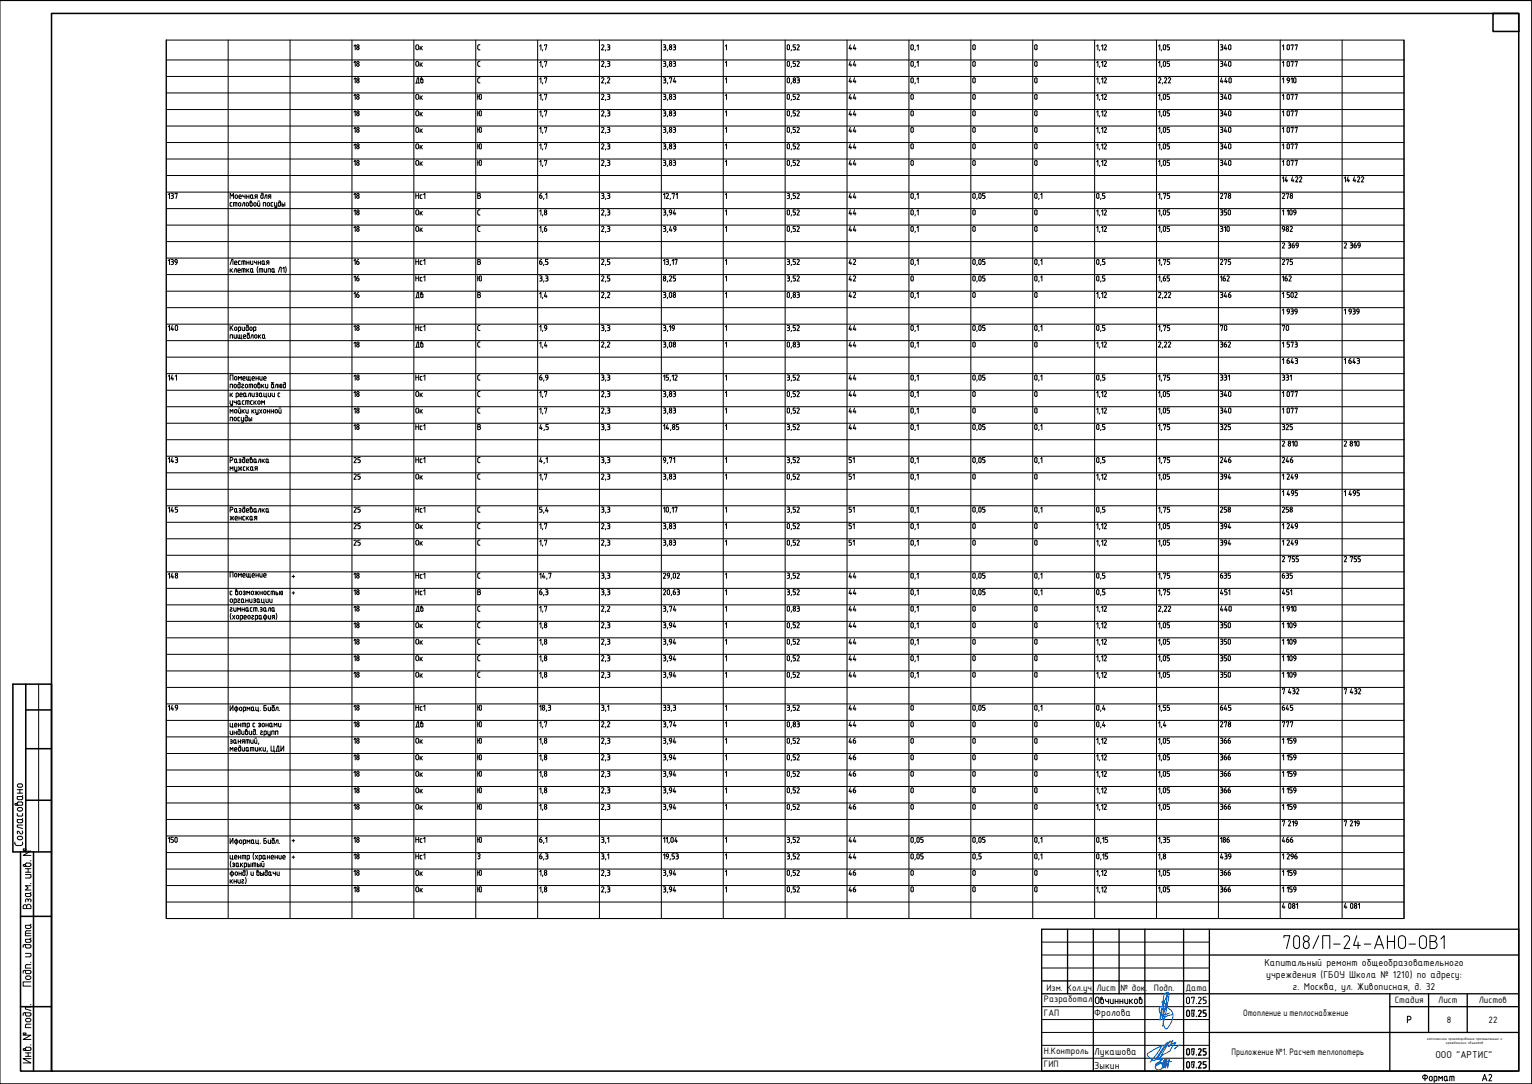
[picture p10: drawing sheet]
<svg xmlns="http://www.w3.org/2000/svg" width="594mm" height="420mm" viewBox="0 0 594 420" stroke-linecap="round" stroke-linejoin="round" font-family="sans-serif">
<defs><g id="words">
<text font-size="8.8" x="496.7" y="369">708/П-24-АНО-ОВ1</text>
<g font-size="5.7">
<text x="160.2" y="238.5">Дв</text>
<text x="160.2" y="283.3">Дв</text>
<text x="183.4" y="334.4">З</text>
</g>
<g font-size="5.3">
<text x="160.2" y="33.5">Дв</text>
<text x="328.1" y="33.5">44</text>
<text x="472" y="33.5">440</text>
<text x="160.2" y="39.9">Ок</text>
<text x="328.1" y="39.9">44</text>
<text x="472" y="39.9">340</text>
<text x="160.2" y="46.2">Ок</text>
<text x="328.1" y="46.2">44</text>
<text x="472" y="46.2">340</text>
<text x="160.2" y="52.6">Ок</text>
<text x="328.1" y="52.6">44</text>
<text x="472" y="52.6">340</text>
<text x="472" y="58.9">340</text>
<text x="328.1" y="78.3">44</text>
<text x="472" y="78.3">278</text>
<text x="496" y="78.3">278</text>
<text x="160.2" y="84.7">Ок</text>
<text x="328.1" y="84.7">44</text>
<text x="472" y="84.7">350</text>
<text x="160.2" y="91">Ок</text>
<text x="328.1" y="91">44</text>
<text x="494.9" y="91">982</text>
<text x="136.2" y="103.7">16</text>
<text x="328.1" y="103.7">42</text>
<text x="472" y="103.7">275</text>
<text x="496" y="103.7">275</text>
<text x="136.2" y="110.1">16</text>
<text x="328.1" y="110.1">42</text>
<text x="160.2" y="116.8">Дв</text>
<text x="63.9" y="129.5">140</text>
<text x="328.1" y="129.5">44</text>
<text x="472" y="129.5">70</text>
<text x="496" y="129.5">70</text>
<text x="160.2" y="135.8">Дв</text>
<text x="328.1" y="135.8">44</text>
<text x="472" y="135.8">362</text>
<text x="328.1" y="148.5">44</text>
<text x="328.1" y="167.9">44</text>
<text x="472" y="167.9">325</text>
<text x="496" y="167.9">325</text>
<text x="63.9" y="180.6">143</text>
<text x="135.8" y="180.6">25</text>
<text x="328.1" y="180.6">51</text>
<text x="472" y="180.6">246</text>
<text x="496" y="180.6">246</text>
<text x="135.8" y="187">25</text>
<text x="160.2" y="187">Ок</text>
<text x="328.1" y="187">51</text>
<text x="472" y="187">394</text>
<text x="135.8" y="212.7">25</text>
<text x="160.2" y="212.7">Ок</text>
<text x="328.1" y="212.7">51</text>
<text x="472" y="212.7">394</text>
<text x="63.9" y="225.4">148</text>
<text x="328.1" y="225.4">44</text>
<text x="472" y="225.4">635</text>
<text x="496" y="225.4">635</text>
<text x="328.1" y="231.8">44</text>
<text x="328.1" y="238.1">44</text>
<text x="472" y="238.1">440</text>
<text x="160.2" y="257.5">Ок</text>
<text x="328.1" y="257.5">44</text>
<text x="472" y="257.5">350</text>
<text x="160.2" y="263.9">Ок</text>
<text x="328.1" y="263.9">44</text>
<text x="472" y="263.9">350</text>
<text x="63.9" y="276.6">149</text>
<text x="328.1" y="276.6">44</text>
<text x="472" y="276.6">645</text>
<text x="496" y="276.6">645</text>
<text x="328.1" y="282.9">44</text>
<text x="472" y="282.9">278</text>
<text x="496" y="282.9">777</text>
<text x="328.1" y="289.3">46</text>
<text x="472" y="289.3">366</text>
<text x="160.2" y="302.3">Ок</text>
<text x="328.1" y="302.3">46</text>
<text x="472" y="302.3">366</text>
<text x="160.2" y="308.7">Ок</text>
<text x="328.1" y="308.7">46</text>
<text x="472" y="308.7">366</text>
<text x="160.2" y="315">Ок</text>
<text x="328.1" y="315">46</text>
<text x="472" y="315">366</text>
<text x="328.1" y="327.7">44</text>
<text x="472" y="327.7">186</text>
<text x="496" y="327.7">466</text>
<text x="160.2" y="347.1">Ок</text>
<text x="328.1" y="347.1">46</text>
<text x="472" y="347.1">366</text>
</g>
<g font-size="4.9">
<text x="136.2" y="20.5">18</text>
<text x="160.2" y="20.5">Ок</text>
<text x="328.1" y="20.5">44</text>
<text x="472" y="20.5">340</text>
<text x="140.1" y="26.8" transform="rotate(-90 140.1 26.8)">18</text>
<text x="160.2" y="26.8">Ок</text>
<text x="328.1" y="26.8">44</text>
<text x="472" y="26.8">340</text>
<text x="140.1" y="33.5" transform="rotate(-90 140.1 33.5)">18</text>
<text x="140.1" y="39.9" transform="rotate(-90 140.1 39.9)">18</text>
<text x="140.1" y="46.2" transform="rotate(-90 140.1 46.2)">18</text>
<text x="140.1" y="52.6" transform="rotate(-90 140.1 52.6)">18</text>
<text x="140.1" y="58.9" transform="rotate(-90 140.1 58.9)">18</text>
<text x="160.2" y="58.9">Ок</text>
<text x="328.1" y="58.9">44</text>
<text x="140.1" y="65.3" transform="rotate(-90 140.1 65.3)">18</text>
<text x="160.2" y="65.3">Ок</text>
<text x="328.1" y="65.3">44</text>
<text x="472" y="65.3">340</text>
<text x="140.1" y="78.3" transform="rotate(-90 140.1 78.3)">18</text>
<text x="140.1" y="84.7" transform="rotate(-90 140.1 84.7)">18</text>
<text x="140.1" y="91" transform="rotate(-90 140.1 91)">18</text>
<text x="160.2" y="110.1">Нс1</text>
<text x="136.2" y="116.4">16</text>
<text x="328.1" y="116.4">42</text>
<text x="472" y="116.4">346</text>
<text x="140.1" y="129.5" transform="rotate(-90 140.1 129.5)">18</text>
<text x="140.1" y="135.8" transform="rotate(-90 140.1 135.8)">18</text>
<text x="140.1" y="148.5" transform="rotate(-90 140.1 148.5)">18</text>
<text x="136.2" y="154.9">18</text>
<text x="160.2" y="154.9">Ок</text>
<text x="328.1" y="154.9">44</text>
<text x="472" y="154.9">340</text>
<text x="136.2" y="161.2">18</text>
<text x="160.2" y="161.2">Ок</text>
<text x="328.1" y="161.2">44</text>
<text x="472" y="161.2">340</text>
<text x="140.1" y="167.9" transform="rotate(-90 140.1 167.9)">18</text>
<text x="63.9" y="199.7">145</text>
<text x="135.8" y="199.7">25</text>
<text x="160.2" y="199.7">Нс1</text>
<text x="328.1" y="199.7">51</text>
<text x="472" y="199.7">258</text>
<text x="496" y="199.7">258</text>
<text x="135.8" y="206">25</text>
<text x="160.2" y="206">Ок</text>
<text x="328.1" y="206">51</text>
<text x="472" y="206">394</text>
<text x="140.1" y="225.4" transform="rotate(-90 140.1 225.4)">18</text>
<text x="140.1" y="231.8" transform="rotate(-90 140.1 231.8)">18</text>
<text x="140.1" y="238.1" transform="rotate(-90 140.1 238.1)">18</text>
<text x="136.2" y="244.5">18</text>
<text x="160.2" y="244.5">Ок</text>
<text x="328.1" y="244.5">44</text>
<text x="472" y="244.5">350</text>
<text x="136.2" y="250.8">18</text>
<text x="160.2" y="250.8">Ок</text>
<text x="328.1" y="250.8">44</text>
<text x="472" y="250.8">350</text>
<text x="140.1" y="257.5" transform="rotate(-90 140.1 257.5)">18</text>
<text x="140.1" y="263.9" transform="rotate(-90 140.1 263.9)">18</text>
<text x="140.1" y="276.6" transform="rotate(-90 140.1 276.6)">18</text>
<text x="140.1" y="282.9" transform="rotate(-90 140.1 282.9)">18</text>
<text x="136.2" y="289.3">18</text>
<text x="160.2" y="289.3">Ок</text>
<text x="136.2" y="295.6">18</text>
<text x="160.2" y="295.6">Ок</text>
<text x="328.1" y="295.6">46</text>
<text x="472" y="295.6">366</text>
<text x="140.1" y="302.3" transform="rotate(-90 140.1 302.3)">18</text>
<text x="140.1" y="308.7" transform="rotate(-90 140.1 308.7)">18</text>
<text x="140.1" y="315" transform="rotate(-90 140.1 315)">18</text>
<text x="140.1" y="327.7" transform="rotate(-90 140.1 327.7)">18</text>
<text x="136.2" y="334.1">18</text>
<text x="160.2" y="334.1">Нс1</text>
<text x="328.1" y="334.1">44</text>
<text x="472" y="334.1">439</text>
<text x="140.1" y="340.4" transform="rotate(-90 140.1 340.4)">18</text>
<text x="160.2" y="340.4">Ок</text>
<text x="328.1" y="340.4">46</text>
<text x="472" y="340.4">366</text>
<text x="140.1" y="347.1" transform="rotate(-90 140.1 347.1)">18</text>
</g>
<text font-size="4.4" x="87.8" y="202.8">женская</text>
<g font-size="4.2">
<text x="490.3" y="374.3">Капитальный ремонт общеобразовательного</text>
<text x="491" y="379">учреждения (ГБОУ Школа № 1210) по адресу:</text>
<text x="501.3" y="383.5">г. Москва, ул. Живописная, д. 32</text>
<text x="424.3" y="394">Фролова</text>
<text x="459.8" y="394">06.25</text>
<text x="424.3" y="408.9">Лукашова</text>
<text x="459.8" y="409">06.25</text>
<text x="556.6" y="410">ООО &quot;АРТИС&quot;</text>
<text x="424.3" y="414.4">Зыкин</text>
<text x="459.8" y="414">06.25</text>
</g>
<g font-size="3.9">
<text x="405.8" y="383.9">Изм. Кол.уч.</text>
<text x="425.2" y="383.9">Лист</text>
<text x="434.4" y="383.9">№ док.</text>
<text x="447.5" y="383.9">Подп.</text>
<text x="459.7" y="383.9">Дата</text>
<text x="404.8" y="388.5">Разработал</text>
<text x="540.9" y="388.9">Стадия</text>
<text x="557.7" y="388.9">Лист</text>
<text x="573.4" y="388.9">Листов</text>
<text x="404.8" y="393.7">ГАП</text>
<text x="561" y="396.4">8</text>
<text x="577.2" y="396.4">22</text>
<text x="404.8" y="413.6">ГИП</text>
<text x="404.8" y="408.6">Н.Контроль</text>
</g>
<g font-size="3.5">
<text x="112.2" y="231.4">+</text>
<text x="482" y="393.7">Отопление и теплоснабжение</text>
<text x="477.5" y="408.8">Приложение №1. Расчет теплопотерь</text>
</g>
<g font-size="1.6">
<text x="553.4" y="403">комплексное проектирование промышленных и</text>
<text x="560.7" y="404.7">гражданских объектов</text>
</g>
</g></defs>
<g fill="none" stroke="#000" stroke-width=".39">
<path d="M64.5 15.5h479.9v340.5h-479.9zM64.5 15.5v340.5h479.9v-340.5M88.5 15.5v340.5M112.5 15.5v340.5M136.5 15.5v340.5M160.5 15.5v340.5M184.5 15.5v340.5M185.8 19.3h.3M186.1 17.4h-.6l-.2 .4v1l.5 .5M208.5 15.5v340.5M209.3 17.9l.5-.5v1.9M210.5 19.3l-.2 .4"/>
<path d="M211.2 17.7v-.3h.8l-.5 1.9M232.5 15.5v340.5M233.3 17.6l.4-.3 .5 .4-.9 1.6h.8M234.9 19.3l-.2 .4M235.5 17.4h.5M235.8 18.2l.6 .2v.6M236 17.3l.5 .5-.5 .4M236.5 18.9l-.2 .4h-.8M256.5 15.5v340.5M257.3 17.4l.8 .1v.5l-.4 .2M257.4 18.2l.7 .2v.6M258.2 18.9l-.2 .4h-.7"/>
<path d="M259 19.3l-.3 .4M259.5 18.7v.2M259.6 18.7l.4-.5 .5 .5M259.6 18.9l.4 .4 .5-.4M260.4 18.7v.2M261.1 17.4h.4M261.2 18.2h.6l.2 .3M261.5 17.3l.5 .5-.5 .4M262 18.9l-.2 .4h-.7M262 18.5v.5M280.5 15.5v340.5M281.3 17.9l.4-.5v1.9"/>
<path d="M304.5 15.5v340.5M305.3 17.5l.4-.2 .4 .2-.2 1.7-.6-.1zM307 19.3l-.3 .4M308.4 17.4h-.8v.8l.7 .1 .2 .3M308.4 18.6v.4M308.5 18.9l-.2 .4h-.7M309 17.6l.7-.2 .2 .6M309.9 18l-.9 1.3h1M328.5 15.5v340.5M352.5 15.5v340.5M353.3 17.5l.4-.2 .4 .2-.2 1.7-.6-.1zM355 19.3l-.2 .4"/>
<path d="M355.6 17.9l.5-.5v1.9M376.5 15.5v340.5M377.2 17.8v1.1M377.3 17.8l.4-.5 .5 .5-.1 1.3-.6 .1-.2-.3M400.5 15.5v340.5M401.3 17.5l.4-.2 .4 .2-.2 1.7-.6-.1zM424.5 15.5v340.5M425.2 17.9l.5-.5v1.9M426.5 19.3l-.2 .4M427.1 17.9l.5-.5v1.9M428.1 17.6l.4-.3 .5 .4-.8 1.6h.8M448.5 15.5v340.5"/>
<path d="M449.2 17.9l.5-.5v1.9M450.5 19.3l-.2 .4M451.2 17.5l.3-.2 .4 .2-.1 1.7-.6-.1zM453.5 17.4h-.9v.8l.7 .1 .2 .3M453.5 18.6v.4M453.5 18.9l-.2 .4h-.7M472.5 15.5v340.5M496.4 15.5v340.5M497.2 17.9l.6-.5v1.9M499.2 17.5l.4-.2 .3 .2-.1 1.7-.6-.1zM500.6 17.7v-.3h.9l-.4 1.9M502.2 17.7v-.3h.9l-.5 1.9"/>
<path d="M520.4 15.5v340.5M64.5 23.2h479.9M64.5 29.6h479.9M64.5 36h479.9M185.3 36.5v2.1M185.3 37.5h.5M185.3 31.6l.2 .5h.6M186.1 23.7l-.7 .3-.1 1.2 .2 .4 .6 .1M186.1 30.1l-.7 .3-.1 1.3M186.6 37v1.1M186.7 36.9l-.2-.3-.6 .1-.1 1.4 .5 .4 .4-.4M209.3 24.3l.5-.6v2"/>
<path d="M209.3 30.6l.5-.5v2M209.3 37l.5-.5v2.1M210.5 25.7l-.2 .5M210.5 32l-.2 .6M210.5 38.4l-.2 .5M211.2 24v-.3h.8l-.5 2M211.2 30.4v-.3h.8l-.5 2M211.2 36.8v-.3h.8l-.5 2.1M233.3 24l.6-.2 .3 .6M233.3 30.4l.4-.3 .5 .4-.9 1.6h.8M233.3 36.7l.6-.2 .3 .7M234.1 24.4l-.8 1.3h.8"/>
<path d="M234.1 37.2l-.8 1.4h.8M234.9 25.7l-.2 .5M234.9 32l-.2 .6M234.9 38.4l-.2 .5M235.5 23.7h.5M235.5 36.5h.5M235.5 38.6h.6M235.6 30.4l.6-.3 .2 .7M235.8 24.6l.6 .2v.6M235.8 37.5h.5l.2 .2M236 23.7l.5 .5-.5 .4M236 36.5l.5 .5-.5 .4"/>
<path d="M236.4 30.8l-.9 1.3h.9M236.4 37.8v.5l-.3 .2M236.5 25.3l-.2 .4h-.8M257.3 23.7l.8 .3v.4l-.4 .2M257.3 30.1l.8 .3v.4l-.4 .2M257.3 36.5l.8 .3v.4l-.4 .2M257.3 38.6h.5M257.4 24.6l.7 .2v.6M257.4 31l.7 .1v.7M257.4 37.5h.6l.2 .2M258.1 37.8v.5l-.3 .2M258.2 25.3l-.2 .4h-.7"/>
<path d="M258.2 31.7l-.2 .4h-.7M259 25.7l-.3 .5M259 32l-.3 .6M259 38.4l-.3 .5M259.5 25.1v.2M259.5 37.9v.2M259.6 25.1l.4-.5 .5 .5M259.6 25.3l.4 .4 .5-.4M259.6 30.4v-.3h.9l-.5 2M259.6 37.9l.4-.5 .5 .5M259.6 38.1l.4 .4 .5-.4M260.4 25.1v.2"/>
<path d="M260.4 37.9v.2M261.1 23.7h.4M261.1 36.5h.4M261.1 38.6h.4M261.2 24.6h.6l.2 .3M261.2 37.5h.6l.2 .2M261.5 23.7l.5 .5-.5 .4M261.5 36.5l.5 .5-.5 .4M261.6 30.1l-.5 1.6h1.1M261.8 31.2v.9M262 25.3l-.2 .4h-.7M262 37.8l-.1 .5-.3 .2"/>
<path d="M262 24.9v.5M281.3 24.3l.4-.6v2M281.3 30.6l.4-.5v2M281.3 37l.4-.5v2.1M305.3 30.6v1.3l.4 .2 .4-.2 .1-1.3M305.3 30.6l.4-.5 .5 .5M305.3 37v1.3l.4 .2 .4-.2 .1-1.3M305.3 37l.4-.5 .5 .5M305.3 24l.4-.3 .4 .3-.2 1.7-.6-.2zM307 25.7l-.3 .5M307 32l-.3 .6M307 38.4l-.3 .5"/>
<path d="M307.6 38.6h.5M307.6 31.5v.2M307.6 31.5l.1-.2a.46 .46 0 0 1 .7-.1 .46 .46 0 0 1-.1 .7 .46 .46 0 0 1-.7-.2M308.4 23.7h-.8v.9h.7l.2 .4M308.4 36.5h-.8v1l.8 .1v.7l-.3 .2M308.4 25v.4M308.5 25.3l-.2 .4h-.7M309 30.1l.9 .3v.4l-.4 .2M309 24l.7-.2 .2 .6M309 36.7l.7-.2 .2 .7M309.2 31h.6l.2 .3M309.9 24.4l-.9 1.3h1"/>
<path d="M309.9 37.2l-.9 1.4h1M310 31.7l-.2 .4h-.8M310 31.3v.5M353.2 30.6l.1 1.3 .4 .2 .4-.2 .1-1.3M353.2 37l.1 1.3 .4 .2 .4-.2 .1-1.3M353.3 30.6l.4-.5 .5 .5M353.3 37l.4-.5 .5 .5M353.3 24l.4-.3 .4 .3-.2 1.7-.6-.2zM355 25.7l-.2 .5M355 32l-.2 .6M355.6 24.3l.5-.6v2M355.6 30.6l.5-.5v2"/>
<path d="M377.2 24.2v1.1M377.2 30.6v1.1M377.2 37v1.1M377.3 24.2l.4-.5 .5 .5-.1 1.3-.6 .2-.2-.4M377.3 30.6l.4-.5 .5 .5M377.3 37l.4-.5 .5 .5M378.2 30.6l-.1 1.3-.6 .2-.2-.4M378.2 37l-.1 1.3-.6 .2-.2-.4M401.2 30.6l.1 1.3 .4 .2 .5-.4-.1-1.1M401.2 37l.1 1.3 .4 .2 .5-.4-.1-1.1M401.3 30.6l.4-.5 .5 .5M401.3 37l.4-.5 .5 .5"/>
<path d="M401.3 24l.4-.3 .4 .3-.2 1.7-.6-.2zM425.2 24.3l.5-.6v2M425.2 30.6l.5-.5v2M425.2 37l.5-.5v2.1M426.5 25.7l-.2 .5M426.5 32l-.2 .6M426.5 38.4l-.2 .5M427.1 24.3l.5-.6v2M427.1 30.6l.5-.5v2M427.1 37l.5-.5v2.1M428.1 24l.7-.2 .2 .6M428.1 30.4l.4-.3 .5 .4-.8 1.6h.8"/>
<path d="M428.1 36.7l.7-.2 .2 .7M429 24.4l-.8 1.3h.8M429 37.2l-.8 1.4h.8M449.2 24.3l.5-.6v2M449.2 37l.5-.5v2.1M449.3 30.4l.4-.3 .5 .4-1 1.6h.9M450.5 25.7l-.2 .5M450.5 38.4l-.2 .5M450.9 32l-.2 .6M451.1 37l.1 1.3 .3 .2 .4-.2 .1-1.3M451.1 37l.4-.5 .5 .5M451.2 24l.3-.3 .4 .3-.1 1.7-.6-.2z"/>
<path d="M451.5 30.4l.7-.3 .2 .7M452.4 30.8l-.9 1.3h1M452.6 38.6h.5M453.1 30.4l.6-.3 .2 .7M453.5 23.7h-.9v.9h.7l.2 .4M453.5 36.5h-.9v1l.9 .1v.7l-.4 .2M453.5 25v.4M453.5 25.3l-.2 .4h-.7M453.9 30.8l-.8 1.3h.8M497.2 24.3l.6-.6v2M497.2 30.6l.6-.5v2M497.2 37l.6-.5v2.1"/>
<path d="M499.1 30.6l.5-.5 .4 .5M499.1 30.6l.2 .6h.7M499.1 37l.1 1.3 .4 .2 .3-.2 .1-1.3M499.1 37l.5-.5 .4 .5M499.2 24l.4-.3 .3 .3-.1 1.7-.6-.2zM500 31.2l-.7 .9M500 30.6v.6M500.6 30.6l.5-.5v2M500.6 24v-.3h.9l-.4 2M500.6 36.8v-.3h.9l-.4 2.1M501.6 30.6l.1 1.3 .4 .2 .4-.2v-1.3M501.6 30.6l.5-.5 .4 .5"/>
<path d="M502.2 24v-.3h.9l-.5 2M502.2 36.8v-.3h.9l-.5 2.1M64.5 42.5h479.9M64.5 48.9h479.9M64.5 55.2h479.9M185.3 42.9v2.1M185.3 49.4v2M185.3 55.8v1.9M185.3 43.9h.5M185.3 50.2h.5M185.3 56.6h.5M185.9 57.3l.4 .4 .4-.4"/>
<path d="M186.6 43.3v1.2M186.6 49.7v1.2M186.6 56.1v1.3M186.7 43.3l-.2-.3-.6 .1-.1 1.4 .5 .4 .4-.4M186.7 49.7l-.2-.3-.6 .1-.1 1.4 .5 .4 .4-.4M186.7 56.1l-.2-.3-.6 .1-.1 1.5M209.3 43.4l.5-.5v2.1M209.3 49.8l.5-.4v2M209.3 56.3l.5-.5v1.9M210.5 44.8l-.2 .5M210.5 51.2l-.2 .5M210.5 57.7l-.2 .4"/>
<path d="M211.2 43.3v-.4h.8l-.5 2.1M211.2 49.7v-.3h.8l-.5 2M211.2 56v-.2h.8l-.5 1.9M233.3 43.2l.4-.3 .5 .5-.9 1.6h.8M233.3 49.6l.4-.3 .5 .4-.9 1.7h.8M233.3 56l.4-.3 .5 .4-.9 1.6h.8M234.9 44.8l-.2 .5M234.9 51.2l-.2 .5M234.9 57.7l-.2 .4M235.5 42.9h.5M235.5 45h.6M235.5 49.4h.5"/>
<path d="M235.5 51.4h.6M235.5 55.8h.5M235.8 43.9l.6 .1v.7l-.3 .2M235.8 50.2l.6 .2v.7l-.3 .2M235.8 56.6l.6 .2v.6M236 42.9l.5 .5-.5 .4M236 49.3l.5 .5-.5 .4M236 55.7l.5 .5-.5 .4M236.5 57.3l-.2 .4h-.8M257.3 42.9l.8 .2v.5l-.4 .2M257.3 49.4l.8 .1v.5l-.4 .2M257.3 55.8l.8 .1v.5l-.4 .2"/>
<path d="M257.3 45h.5M257.3 51.4h.5M257.4 43.9l.7 .1v.7l-.3 .2M257.4 50.2l.7 .2v.7l-.3 .2M257.4 56.6l.7 .2v.6M258.2 57.3l-.2 .4h-.7M259 44.8l-.3 .5M259 51.2l-.3 .5M259 57.7l-.3 .4M259.5 44.3v.2M259.5 50.7v.2M259.5 57.1v.2"/>
<path d="M259.6 44.3l.4-.5 .5 .5M259.6 44.5l.4 .4 .5-.4M259.6 50.7l.4-.5 .5 .5M259.6 50.9l.4 .4 .5-.4M259.6 57.1l.4-.5 .5 .5M259.6 57.3l.4 .4 .5-.4M260.4 44.3v.2M260.4 50.7v.2M260.4 57.1v.2M261.1 42.9h.4M261.1 45h.4M261.1 49.4h.4"/>
<path d="M261.1 51.4h.4M261.1 55.8h.4M261.2 43.9h.6l.2 .2M261.2 50.2l.6 .1 .2 .2M261.2 56.6h.6l.2 .3M261.5 42.9l.5 .5-.5 .4M261.5 49.3l.5 .5-.5 .4M261.5 55.7l.5 .5-.5 .4M262 44.2l-.1 .5-.3 .2M262 50.5l-.1 .6-.3 .2M262 57.3l-.2 .4h-.7M262 56.9v.5"/>
<path d="M281.3 43.4l.4-.5v2.1M281.3 49.8l.4-.4v2M281.3 56.3l.4-.5v1.9M305.3 43.4v1.3l.4 .2 .4-.2 .1-1.3M305.3 43.4l.4-.5 .5 .5M305.3 49.8v1.3l.4 .2 .4-.2 .1-1.3M305.3 49.8l.4-.5 .5 .5M305.3 55.9l.4-.2 .4 .2-.2 1.7-.6-.1zM307 44.8l-.3 .5M307 51.2l-.3 .5M307 57.7l-.3 .4M307.6 45h.5"/>
<path d="M307.6 51.4h.5M308.4 42.9h-.8v1l.8 .1v.7l-.3 .2M308.4 49.4h-.8v.8l.8 .2v.7l-.3 .2M308.4 55.8h-.8v.8h.7l.1 .8M308.5 57.3l-.2 .4h-.7M309 43.2l.7-.2 .2 .6M309 49.6l.7-.2 .2 .6M309 56l.7-.2 .2 .6M309.9 43.6l-.9 1.4h1M309.9 50l-.9 1.4h1M309.9 56.4l-.9 1.3h1M353.2 43.4l.1 1.3 .4 .2 .4-.2 .1-1.3"/>
<path d="M353.2 49.8l.1 1.3 .4 .2 .4-.2 .1-1.3M353.3 43.4l.4-.5 .5 .5M353.3 49.8l.4-.5 .5 .5M353.3 55.9l.4-.2 .4 .2-.2 1.7-.6-.1zM377.2 43.4v1.1M377.2 49.8v1.1M377.2 56.2v1.1M377.3 43.4l.4-.5 .5 .5M377.3 49.8l.4-.5 .5 .5M377.3 56.2l.4-.5 .5 .5-.1 1.3-.6 .1-.2-.3M378.2 43.4l-.1 1.3-.6 .2-.2-.4M378.2 49.8l-.1 1.3-.6 .1-.2-.3"/>
<path d="M401.2 43.4l.1 1.3 .4 .2 .5-.4-.1-1.1M401.2 49.8l.1 1.3 .4 .2 .5-.4-.1-1.1M401.3 43.4l.4-.5 .5 .5M401.3 49.8l.4-.5 .5 .5M401.3 55.9l.4-.2 .4 .2-.2 1.7-.6-.1zM425.2 43.4l.5-.5v2.1M425.2 49.8l.5-.4v2M425.2 56.3l.5-.5v1.9M426.5 44.8l-.2 .5M426.5 51.2l-.2 .5M426.5 57.7l-.2 .4M427.1 43.4l.5-.5v2.1"/>
<path d="M427.1 49.8l.5-.4v2M427.1 56.3l.5-.5v1.9M428.1 43.2l.4-.3 .5 .5-.8 1.6h.8M428.1 49.6l.4-.3 .5 .4-.8 1.7h.8M428.1 56l.4-.3 .5 .4-.8 1.6h.8M449.2 43.4l.5-.5v2.1M449.2 49.8l.5-.4v2M449.2 56.3l.5-.5v1.9M450.5 44.8l-.2 .5M450.5 51.2l-.2 .5M450.5 57.7l-.2 .4M451.1 43.4l.1 1.3 .3 .2 .4-.2 .1-1.3"/>
<path d="M451.1 43.4l.4-.5 .5 .5M451.1 49.8l.1 1.3 .3 .2 .4-.2 .1-1.3M451.1 49.8l.4-.5 .5 .5M451.2 55.9l.3-.2 .4 .2-.1 1.7-.6-.1zM452.6 45h.5M452.6 51.4h.5M453.5 42.9h-.9v1l.9 .1v.7l-.4 .2M453.5 49.4h-.9v.8l.9 .2v.7l-.4 .2M453.5 55.8h-.9v.8h.7l.2 .8M453.5 57.3l-.2 .4h-.7M497.2 43.4l.6-.5v2.1M497.2 49.8l.6-.4v2"/>
<path d="M497.2 56.3l.6-.5v1.9M499.1 43.4l.1 1.3 .4 .2 .3-.2 .1-1.3M499.1 43.4l.5-.5 .4 .5M499.1 49.8l.1 1.3 .4 .2 .3-.2 .1-1.3M499.1 49.8l.5-.5 .4 .5M499.2 55.9l.4-.2 .3 .2-.1 1.7-.6-.1zM500.6 43.3v-.4h.9l-.4 2.1M500.6 49.7v-.3h.9l-.4 2M500.6 56v-.2h.9l-.4 1.9M502.2 43.3v-.4h.9l-.5 2.1M502.2 49.7v-.3h.9l-.5 2M502.2 56v-.2h.9l-.5 1.9"/>
<path d="M64.5 61.6h479.9M64.5 68h479.9M64.5 74.5h479.9M65.2 75.4l.5-.5v2.1M66.3 74.9l.9 .3v.4l-.4 .2M66.3 77h.5M66.5 75.9h.4M66.9 75.8l.3 .3M67.2 76.5l-.4 .4M67.2 76.2v.3M67.9 75.2v-.3h.8l-.5 2.1M89.2 77v-2.1l.7 1.1 .7-1.1v2.1"/>
<path d="M90 78.5h-.6l-.2 .3 .1 1 .7 .1M90.6 79.9v-1.4h1l.3 .3v1.1M91.1 76v.5M91.2 76l.2-.4h.5l.2 .9-.5 .4-.4-.4M91.2 78.5v1.4M92.7 76.2h.9l-.1-.5-.4-.2-.4 .2v1l.2 .2M92.7 78.6h.5l.2 .4-.1 .7-.4 .2-.4-.4zM92.9 77h.7M93.9 79.9l.5-1.4h.5v1.4M94.1 75.5l.2 .7h.7M95 75.5v1.5M95.7 76.2h.9"/>
<path d="M95.7 75.5v1.5M95.7 78.6h.4l.3 .4-.1 .7-.4 .2-.4-.4zM96.6 75.5v1.5M96.9 78.2l.1 1.6 .7 .1 .1-1.3-.7-.1-.2 .3M97.2 75.8l.1-.2 .7-.1v1.1l.3 .3M97.2 75.9v.9l.3 .1M97.2 77.9l-.2 .3M97.2 77.9l.2 .5M97.4 78.4l-.3 .2M97.5 77h.2M98 76.6l-.3 .3M98.6 78.6h.5l.2 .4v.7l-.4 .2-.5-.4z"/>
<path d="M99.3 76.2l-.5 .8M99.7 76.2h-.7l-.1-.5 .8-.2v1.5M99.9 78.5v1M100 77.9h.6M100.8 78.5v1.4h-.7l-.2-.4M101.1 75.9v.7M101.2 76.6l.3 .3M101.3 74.9h.4M101.5 77h.2M101.7 74.9l.3 .3v1.4l-.3 .3M102 75.5l-.7 .1-.1 .2M102.6 77l.4-1.5h.5v1.5"/>
<path d="M102.7 78.5h-.6v1.4M102.7 78.5l.3 .3M103 78.8v1.1M103.9 78.6h.4l.2 .4v.7l-.4 .2-.5-.4zM104.5 76.2l-.4 .8M105 76.2h-.8l-.1-.5 .9-.2v1.5M105.4 79.9h.4M105.4 78.5h.4M105.4 78.5l-.3 .3v.8l.3 .3M106.4 78.5l.1 1.3 .8 .1M107.3 78.5v1.6M108 77.9h.5"/>
<path d="M108.5 77.9l.3 .3v1.6l-.7 .1-.1-1.3 .8-.1M109.3 78.5v1.4h.5M109.3 79.2h.5M109.8 79.2l.4 .4-.4 .3M110.4 78.5v1.4M161.2 75.9h1.1M161.2 74.9v2.1M162.3 74.9v2.1M162.9 75.9l.1 .9 .3 .1M163.2 77h.5M163.7 75.5l-.8 .3M164.3 75.4l.5-.5v2.1"/>
<path d="M185.3 75.9l1 .2v.6l-.5 .2M185.3 62.1v2M185.3 63h.5M185.8 75.8l.4-.2v-.4l-.9-.3v2.1h.5M185.9 63.7l.4 .4 .4-.4M186.6 62.5v1.3M186.7 62.5l-.2-.3-.6 .1-.1 1.5M209.3 62.7l.5-.6v2M209.8 75.9h-.5v.6M209.8 75.8a.51 .51 0 0 1 .4 .8 .51 .51 0 0 1-.8 .1l-.1-.2M210 74.9l-.7 .9M210.5 64.1l-.2 .5"/>
<path d="M210.9 76.8l-.2 .5M211.2 62.4v-.3h.8l-.5 2M211.5 75.4l.5-.5v2.1M233.3 74.9h.4M233.3 77h.5M233.3 62.4l.4-.3 .5 .4-.9 1.6h.8M233.5 75.9h.3M233.7 74.9l.4 .5-.4 .4M233.9 75.8l.3 .3M234.1 76.2v.3M234.2 76.5l-.4 .4M234.9 64.1l-.2 .5"/>
<path d="M234.9 76.8l-.2 .5M235.5 74.9h.5M235.5 77h.6M235.5 62.1h.5M235.8 63l.6 .1v.7M235.8 75.9h.3M236 62.1l.5 .5-.5 .4M236 74.9l.5 .5-.5 .4M236.2 75.8l.3 .3M236.4 76.2v.3M236.5 63.7l-.2 .4h-.8M236.5 76.5l-.4 .4"/>
<path d="M257.3 62.1l.8 .3v.4l-.4 .2M257.3 75.4l.5-.5v2.1M257.4 63l.7 .1v.7M258.2 63.7l-.2 .4h-.7M258.3 75.1l.6-.2 .3 .7M259 64.1l-.3 .5M259.2 75.6l-.9 1.4h.9M259.5 63.5v.2M259.6 63.5l.4-.5 .5 .5M259.6 63.7l.4 .4 .5-.4M260 76.8l-.2 .5M260.4 63.5v.2"/>
<path d="M260.6 75.2v-.3h.9l-.4 2.1M261.1 62.1h.4M261.2 63h.6l.2 .3M261.5 62.1l.5 .5-.5 .4M262 63.7l-.2 .4h-.7M262 63.3v.5M262.2 75.4l.4-.5v2.1M281.3 62.7l.4-.6v2M281.3 75.4l.4-.5v2.1M305.3 74.9l.8 .3v.4l-.4 .2M305.3 77h.4M305.3 62.4l.4-.3 .4 .3-.2 1.7-.6-.2z"/>
<path d="M305.4 75.9h.5M305.9 75.8l.3 .3M306.2 76.5l-.4 .4M306.2 76.2v.3M307 64.1l-.3 .5M307 76.8l-.3 .5M307.6 77h.5M308.1 75.8l.3 .2v.5M308.4 62.1h-.8v.9h.7l.2 .4M308.4 74.9h-.8v1h.5M308.4 63.4v.4M308.5 63.7l-.2 .4h-.7"/>
<path d="M308.5 76.5l-.4 .4M309 62.4l.7-.3 .2 .7M309 75.1l.7-.2 .2 .7M309.9 62.8l-.9 1.3h1M309.9 75.6l-.9 1.4h1M353.2 75.4l.1 1.3 .4 .2 .4-.2 .1-1.3M353.3 75.4l.4-.5 .5 .5M353.3 62.4l.4-.3 .4 .3-.2 1.7-.6-.2zM355 76.8l-.2 .5M355.6 75.4l.5-.5v2.1M377.2 62.6v1.1M377.2 75.4v1.1"/>
<path d="M377.3 62.6l.4-.5 .5 .5-.1 1.3-.6 .2-.2-.4M377.3 75.4l.4-.5 .5 .5M378.2 75.4l-.1 1.3-.6 .2-.2-.4M378.9 76.8l-.1 .5M379.6 75.4v1.3l.4 .2 .4-.2v-1.3M379.6 75.4l.4-.5 .4 .5M381 77h.6M381.6 75.8l.3 .2v.5M381.9 74.9h-.9v1h.6M382 76.5l-.4 .4M401.2 75.4l.1 1.3 .4 .2 .5-.4-.1-1.1M401.3 75.4l.4-.5 .5 .5"/>
<path d="M401.3 62.4l.4-.3 .4 .3-.2 1.7-.6-.2zM402.9 76.8l-.1 .5M403.6 75.4l.4-.5v2.1M425.2 62.7l.5-.6v2M425.2 75.4v1.1M425.3 75.4l.4-.5 .5 .5M426.1 75.4v1.3l-.6 .2-.2-.4M426.5 64.1l-.2 .5M426.9 76.8l-.1 .5M427.1 62.7l.5-.6v2M427.5 77h.5M428.1 75.8l.3 .2 .1 .5"/>
<path d="M428.1 62.4l.4-.3 .5 .4-.8 1.6h.8M428.5 76.5l-.4 .4M428.5 74.9h-1v1h.6M449.2 62.7l.5-.6v2M449.2 75.4l.5-.5v2.1M450.5 64.1l-.2 .5M450.5 76.8l-.2 .5M451.1 75.2v-.3h.9l-.5 2.1M451.2 62.4l.3-.3 .4 .3-.1 1.7-.6-.2zM452.6 77h.5M453.2 75.8l.3 .2 .1 .5M453.5 62.1h-.9v.9h.7l.2 .4"/>
<path d="M453.5 63.4v.4M453.5 63.7l-.2 .4h-.7M453.6 76.5l-.4 .4M453.6 74.9h-1v1h.6M497.2 62.7l.6-.6v2M497.2 69l.6-.5v2M498.8 68.5l-.5 1.6h1M499 69.6v.9M499.2 62.4l.4-.3 .3 .3-.1 1.7-.6-.2zM500.6 62.4v-.3h.9l-.4 2M501.2 68.5l-.4 1.6h1M501.4 69.6v.9"/>
<path d="M502.2 62.4v-.3h.9l-.5 2M502.4 68.8l.6-.3 .3 .7M503.3 69.2l-.9 1.3h.9M503.9 68.8l.6-.3 .3 .7M504.7 69.2l-.8 1.3h.9M521.3 69l.5-.5v2M522.8 68.5l-.5 1.6h1M523 69.6v.9M525.2 68.5l-.5 1.6h1.1M525.4 69.6v.9M526.4 68.8l.6-.3 .3 .7M527.2 69.2l-.8 1.3h.9"/>
<path d="M527.9 68.8l.6-.3 .3 .7M528.7 69.2l-.8 1.3h.9M64.5 80.9h479.9M64.5 87.2h479.9M64.5 93.6h479.9M107.4 80.1l-.2 .3h-.7M185.3 82.8l.5 .5M185.3 89.2l.5 .5M185.8 83.4h.3M185.8 89.7h.3M186.1 81.3l-.7 .3-.1 1.2M186.1 87.8l-.7 .2-.1 1.2"/>
<path d="M209.3 81.8l.5-.5v2.1M209.3 88.2l.5-.4v1.9M210.5 83.2l-.2 .5M210.5 89.7l-.2 .4M211.1 88.6h.6M211.7 88.6a.52 .52 0 0 1 .3 .8 .52 .52 0 0 1-.8 .1l-.1-.9M211.8 87.7l-.7 .9M233.3 81.6l.4-.3 .5 .5-.9 1.6h.8M233.3 88l.4-.3 .5 .4-.9 1.6h.8M234.9 83.2l-.2 .5M234.9 89.7l-.2 .4M235.5 83.4h.6"/>
<path d="M235.5 81.3h.5M235.5 89.7h.6M235.5 87.8h.5M235.8 82.3h.5l.2 .2M235.8 88.6l.6 .2v.7l-.3 .2M236 81.3l.5 .5-.5 .4M236 87.7l.5 .5-.5 .4M236.4 82.6v.5l-.3 .2M257.3 81.3l.8 .2v.5l-.4 .2M257.3 87.8l.8 .1v.5l-.4 .2M257.3 83.4h.5M257.3 89.7h.5"/>
<path d="M257.4 82.3h.6l.2 .2M257.4 88.6l.7 .2v.7l-.3 .2M258.1 82.6v.5l-.3 .2M259 83.2l-.3 .5M259 89.7l-.3 .4M259.5 81.8v.3M259.6 81.8l.4-.5 .5 .5M260.1 87.8l-.6 1.4h1.1M260.3 88.7v1M260.4 81.8v.6h-.7l-.2-.3M260.5 82.4l-.7 .9M261.2 88.5l.4 .3"/>
<path d="M261.2 88.2v.3M261.2 88.2l.5-.5 .4 .5M261.5 81.3l-.4 1.5h1M261.7 82.3v1.1M262.1 88.2v.7h-.6M262.1 88.8l-.7 .9M281.3 81.8l.4-.5v2.1M281.3 88.2l.4-.4v1.9M305.3 81.8v1.3l.4 .2 .4-.2 .1-1.3M305.3 81.8l.4-.5 .5 .5M305.3 88.2v1.3l.4 .2 .4-.2 .1-1.3M305.3 88.2l.4-.5 .5 .5"/>
<path d="M307 83.2l-.3 .5M307 89.7l-.3 .4M307.6 83.4h.5M307.6 89.7h.5M308.4 81.3h-.8v1l.8 .1v.7l-.3 .2M308.4 87.8h-.8v.8l.8 .2v.7l-.3 .2M309 81.6l.7-.2 .2 .6M309 88l.7-.2 .2 .6M309.9 82l-.9 1.4h1M309.9 88.4l-.9 1.3h1M353.2 81.8l.1 1.3 .4 .2 .4-.2 .1-1.3M353.2 88.2l.1 1.3 .4 .2 .4-.2 .1-1.3"/>
<path d="M353.3 81.8l.4-.5 .5 .5M353.3 88.2l.4-.5 .5 .5M355 83.2l-.2 .5M355 89.7l-.2 .4M355.6 81.8l.5-.5v2.1M355.6 88.2l.5-.4v1.9M377.2 81.8v1.1M377.2 88.2v1.1M377.3 81.8l.4-.5 .5 .5M377.3 88.2l.4-.5 .5 .5M378.2 81.8l-.1 1.3-.6 .2-.2-.4M378.2 88.2l-.1 1.3-.6 .1-.2-.3"/>
<path d="M401.2 81.8l.1 1.3 .4 .2 .5-.4-.1-1.1M401.2 88.2l.1 1.3 .4 .2 .5-.4-.1-1.1M401.3 81.8l.4-.5 .5 .5M401.3 88.2l.4-.5 .5 .5M425.2 81.8l.5-.5v2.1M425.2 88.2l.5-.4v1.9M426.5 83.2l-.2 .5M426.5 89.7l-.2 .4M427.1 81.8l.5-.5v2.1M427.1 88.2l.5-.4v1.9M428.1 81.6l.4-.3 .5 .5-.8 1.6h.8M428.1 88l.4-.3 .5 .4-.8 1.6h.8"/>
<path d="M449.2 81.8l.5-.5v2.1M449.2 88.2l.5-.4v1.9M450.5 83.2l-.2 .5M450.5 89.7l-.2 .4M451.1 81.8l.1 1.3 .3 .2 .4-.2 .1-1.3M451.1 81.8l.4-.5 .5 .5M451.1 88.2l.1 1.3 .3 .2 .4-.2 .1-1.3M451.1 88.2l.4-.5 .5 .5M452.6 83.4h.5M452.6 89.7h.5M453.5 81.3h-.9v1l.9 .1v.7l-.4 .2M453.5 87.8h-.9v.8l.9 .2v.7l-.4 .2"/>
<path d="M473.2 89.7h.6M473.2 87.8h.5M473.5 88.6l.6 .2v.7l-.3 .2M473.7 87.7l.5 .5-.5 .4M474.7 88.2l.5-.4v1.9M475.8 88.2l.1 1.3 .4 .2 .4-.4v-1.1M475.8 88.2l.5-.5 .4 .5M497.2 81.8l.6-.5v2.1M497.3 94.4l.4-.3 .5 .4-1 1.6h.9M499.1 81.8l.5-.5v2.1M499.5 94.1l.9 .2v.5l-.4 .2M499.7 95l.7 .2v.7l-.9 .2"/>
<path d="M500.1 81.8l.1 1.3 .4 .2 .4-.2 .1-1.3M500.2 81.8l.4-.5 .5 .5M501.1 95h.5a.52 .52 0 0 1 .3 .7 .52 .52 0 0 1-.8 .2zM501.6 81.8l.5-.5 .4 .5M501.6 82.1l.2 .3h.7M501.6 81.8v.3M501.8 94.1l-.7 .9M502.5 82.4l-.7 .9M502.5 94.6l.4 .7h.5v-.7M502.5 81.8v.6M502.6 94.6l.4-.5 .5 .5M503.5 95.2l-.7 .9"/>
<path d="M521.3 94.4l.4-.3 .5 .4-.9 1.6h.8M523.5 94.1l.9 .2v.5l-.4 .2M523.7 95h.4M524.2 95l.2 .2v.7l-.9 .2M525.1 95l.2 1h.4l.2-.6M525.1 95h.7l.2 .4M525.8 94.1l-.7 .9M526.5 94.6l.4 .7h.5v-.7M526.6 94.6l.4-.5 .5 .5M527.5 95.2l-.7 .9M64.5 100h479.9M64.5 106.4h479.9"/>
<path d="M64.5 112.9h479.9M64.5 119.3h479.9M65.2 101l.5-.5v2M66.3 100.5l.9 .3v.4l-.4 .2M66.5 101.4h.6l.1 .8M67.2 102.1l-.2 .4h-.7M68 100.6l.6 .2 .1 .8-.8-.1zM68.7 101.6l-.7 .9M89.2 102.5l.7-2h.4v2M89.2 104.1v1.4M89.5 104.7l.7 .8M90.2 104.1l-1 .9"/>
<path d="M90.8 105.5l.3-1.4h.6v1.4M91 101.9h.9l-.1-.5-.4-.3-.4 .3v.9l.2 .2M91.2 102.5h.7M92.2 104.9h1l-.1-.5-.4-.3-.4 .3-.1 .9 .3 .2M92.5 102.2l.7 .3M92.5 105.5h.7M93.2 101.1l-.7 .1v1M94.4 101.1v1.4M94.4 104.1v1.4M95 101.4v1.1M95 104.4v1.1M95.1 101.4l-.3-.3h-1v1.4"/>
<path d="M95.1 104.4l-.3-.3h-1v1.4M95.7 101.1v1.4M95.7 104.1v1.4M95.7 101.9h.9M96 104.7l.6 .8M96.6 101.1v1.4M96.6 104.1l-.9 .9M97.2 105.2v-.9l.3-.2h.5v1.1M97.2 105.2l.5 .3M97.2 101.1v1.1M98 105.2l.3 .3M98 105.2l-.3 .3"/>
<path d="M98 101.1v1.4h-.6l-.2-.4M98.6 101.1v.5M98.7 101.5l.1 .3 .8 .1M99.6 101.1v1.4M100 103.3l-.3 1 .3 1.4M100.2 101.9h.8M100.2 101.1v1.4M100.5 105.5v-1.4h1.1l.3 .3v1.1M101 101.1v1.4M101.2 104.1v1.4M101.6 102.2l.1-1 .3-.1h.4v1.1M101.6 102.2l.4 .3 .5-.3 .3 .3"/>
<path d="M102.4 104.1v1.1M103.3 104.1v1.4h-.6l-.2-.4M103.7 101.9h.6M103.7 101.1h.6v1.4M103.7 101.1l-.4 .4 .4 .3M103.8 101.9l-.5 .6M104 105.5v-1.4h.6l.3 .3v1.1M105.5 105.2v-.9l.3-.2h.5v1.1M105.5 105.2l.3 .3 .5-.3 .3 .3M107.9 105.5l.6-2h.6v2M109.6 104.1l.6-.6v2M110.7 103.3l.3 1-.3 1.4"/>
<path d="M161.2 101.4h1.1M161.2 100.5v2M162.3 100.5v2M162.9 102.2l.8 .3M163.7 101.1l-.7 .1-.1 1M164.3 101l.5-.5v2M185.3 101.4h.5M185.3 106.9v2M185.3 107.8h.5M185.8 101.4l.4-.2v-.4l-.9-.3v2h.5M185.8 101.4l.6 .6-.6 .5M185.8 114.2l.4-.2v-.5l-.9-.2v2.1h.5l.5-.3v-.6l-1-.2"/>
<path d="M185.9 108.5l.4 .4 .4-.4M186.6 107.4v1.1M186.7 107.3l-.2-.3-.6 .1-.1 1.4M209.3 113.8l.5-.5v2.1M209.3 106.9h.4M209.3 102.1l.2 .4a.54 .54 0 0 0 .7-.4 .54 .54 0 0 0-.4-.7h-.5v.7M209.5 107.8l.7 .3M209.7 106.9l.5 .5-.5 .4M210 100.5l-.7 .9M210.1 108.2v.3M210.2 108.5l-.2 .4h-.7M210.5 115.2l-.2 .5"/>
<path d="M210.9 102.4l-.2 .6M210.9 108.8l-.2 .5M211.5 106.9l.9 .3v.4l-.4 .2M211.5 102.5h.5M211.5 108.9h.5M211.6 113.3l-.5 1.6h1M211.8 107.8l.7 .3M211.8 114.3v1.1M212.5 102.1l-.4 .4M212.5 100.5h-1v.9l.8 .1 .2 .7M212.5 108.5l-.4 .4M212.5 108.2v.3"/>
<path d="M233.3 100.8l.4-.3 .5 .4-.9 1.6h.8M233.3 107.2l.4-.3 .5 .4-.9 1.6h.8M233.3 113.5l.6-.2 .3 .7M234.1 114l-.8 1.4h.8M234.9 102.4l-.2 .6M234.9 108.8l-.2 .5M234.9 115.2l-.2 .5M235.6 113.5l.6-.2 .2 .7M236.1 101.4l.3 .2v.6M236.1 107.8l.3 .2v.5M236.4 114l-.9 1.4h.9M236.4 100.5h-.9v.9h.6"/>
<path d="M236.4 106.9h-.9v.9h.6M236.5 102.1l-.2 .4h-.8M236.5 108.5l-.2 .4h-.8M257.3 101l.5-.5v2M257.3 113.3l.8 .2v.5l-.4 .2M257.4 114.3h.5M257.9 114.2l.3 .3M258.1 114.6v.3M258.2 114.9l-.2 .4-.7 .1M258.3 100.5l.8 .3v.4l-.3 .2M258.3 102.5h.5M258.5 101.4l.7 .1v.7"/>
<path d="M259 108.8l-.3 .5M259 115.2l-.3 .5M259.2 102.1l-.4 .4M259.5 113.8v1.1M259.6 107.2l.4-.3 .5 .4-1 1.6h.9M259.6 114.9l.4 .4 .5-.4M259.6 113.8l.4-.5 .5 .5M260 102.4l-.2 .6M260.4 113.8v1.1M260.6 101l.5-.5v2M261.7 100.8v-.3h.9l-.5 2M262 108.5l-.2 .4h-.7"/>
<path d="M262 106.9h-.9v.9l.7 .1 .2 .3M262 108.2v.3M281.3 101l.4-.5v2M281.3 107.4l.4-.5v2M281.3 113.8l.4-.5v2.1M305.3 100.5l.8 .3v.4l-.4 .2M305.3 106.9l.8 .3v.4l-.4 .2M305.3 113.5l.4-.2 .4 .2-.2 1.8-.6-.2zM305.4 101.4l.8 .1v.7M305.4 107.8l.8 .3M306.2 102.1l-.2 .4h-.7M306.2 108.5l-.2 .4h-.7"/>
<path d="M306.2 108.2v.3M307 102.4l-.3 .6M307 108.8l-.3 .5M307 115.2l-.3 .5M307.6 114.7v.2M307.6 114.7l.1-.3a.46 .46 0 0 1 .7 0 .46 .46 0 0 1-.1 .7 .46 .46 0 0 1-.7-.2M308.4 100.5h-.8v.9l.7 .1 .1 .7M308.4 106.9h-.8v.9l.7 .1 .1 .6M308.5 102.1l-.2 .4h-.7M308.5 108.5l-.2 .4h-.7M309 113.3l.9 .2v.5l-.4 .2M309 100.8l.7-.3 .2 .7"/>
<path d="M309 107.2l.7-.3 .2 .7M309.2 114.3h.5M309.7 114.2l.3 .3M309.9 101.2l-.9 1.3h1M309.9 107.6l-.9 1.3h1M310 114.9l-.2 .4-.8 .1M310 114.6v.3M353.3 100.8l.4-.3 .4 .3-.2 1.7-.6-.2zM353.3 107.2l.4-.3 .4 .3-.2 1.7-.6-.2zM353.3 113.5l.4-.2 .4 .2-.2 1.8-.6-.2zM355 102.4l-.2 .6M355 115.2l-.2 .5"/>
<path d="M355.6 101l.5-.5v2M355.6 113.8l.5-.5v2.1M377.2 101v1.1M377.2 107.4v1.1M377.2 113.8v1.1M377.3 101l.4-.5 .5 .5-.1 1.3-.6 .2-.2-.4M377.3 107.4l.4-.5 .5 .5-.1 1.3-.6 .2-.2-.4M377.3 113.8l.4-.5 .5 .5-.1 1.3-.6 .2-.2-.4M378.9 102.4l-.1 .6M378.9 108.8l-.1 .5M379.6 100.8l.4-.3 .4 .3-.2 1.7-.6-.2zM379.6 107.2l.4-.3 .4 .3-.2 1.7-.6-.2z"/>
<path d="M381.9 100.5h-.9v.9l.8 .1 .1 .7M381.9 106.9h-.9v.9l.8 .1 .1 .6M382 102.1l-.2 .4h-.8M382 108.5l-.2 .4h-.8M401.3 100.8l.4-.3 .4 .3-.2 1.7-.6-.2zM401.3 107.2l.4-.3 .4 .3-.2 1.7-.6-.2zM401.3 113.5l.4-.2 .4 .2-.2 1.8-.6-.2zM402.9 102.4l-.1 .6M402.9 108.8l-.1 .5M403.6 101l.4-.5v2M403.6 107.4l.4-.5v2M425.2 113.8l.5-.5v2.1"/>
<path d="M425.2 101v1.1M425.2 107.4v1.1M425.3 101l.2-.4 .6 .2 .1 1.3-.5 .4-.4-.4M425.3 107.4l.2-.4 .6 .2 .1 1.3-.5 .4-.4-.4M426.5 115.2l-.2 .5M426.9 102.4l-.1 .6M426.9 108.8l-.1 .5M427.1 113.8l.5-.5v2.1M428.1 113.5l.7-.2 .2 .7M428.5 102.1l-.2 .4h-.8M428.5 100.5h-1v.9l.8 .1 .2 .7M428.5 108.5l-.2 .4h-.8"/>
<path d="M428.5 106.9h-1v.9l.8 .1 .2 .6M429 114l-.8 1.4h.8M449.2 101l.5-.5v2M449.2 107.4l.5-.5v2M449.3 113.5l.6-.2 .2 .7M450.1 114l-.9 1.4h.9M450.5 102.4l-.2 .6M450.5 108.8l-.2 .5M450.9 115.2l-.2 .5M451.1 107.8l.2 1.1h.5l.2-.7M451.1 107.8l.8 .1 .1 .3M451.1 100.8v-.3h.9l-.5 2"/>
<path d="M451.5 113.5l.7-.2 .2 .7M451.8 106.9l-.7 .9M452.4 114l-.9 1.4h1M453.1 113.5l.6-.2 .2 .7M453.5 106.9h-.9v.9l.7 .1 .2 .6M453.5 108.5l-.2 .4h-.7M453.6 102.1l-.2 .4h-.8M453.6 100.5h-1v.9l.8 .1 .2 .7M453.9 114l-.8 1.4h.8M473.2 107.4l.6-.5v2M474.3 107.8h.6a.52 .52 0 0 1 .2 .8 .52 .52 0 0 1-.7 .1zM475 106.9l-.7 .9"/>
<path d="M475.8 107.2l.4-.3 .5 .4-.9 1.6h.9M497.2 107.4l.6-.5v2M497.2 113.8l.6-.5v2.1M498.3 107.8l.2 1.1h.5l.2-.7M498.3 107.8l.8 .1 .1 .3M499 106.9l-.7 .9M499.7 114.2l.3 .2v.5M499.8 107.2l.6-.3 .3 .7M500 114.9l-.2 .4-.7 .1M500 113.3h-.9v1h.6M500.6 119.8h.5M500.6 107.6l-.8 1.3h.9"/>
<path d="M500.7 113.5l.4-.2 .4 .2-.2 1.8-.6-.2zM501.1 119.7l.4 .5-.4 .4M502.1 113.5l.6-.2 .3 .7M502.9 114l-.8 1.4h.9M524.6 119.8l.9 .1v.5l-.4 .2M64.5 125.6h479.9M64.5 132h479.9M64.5 138.4h479.9M89.2 126.2v1.9M89.7 127l.6 1.1M90.2 130v1.1M90.2 130l-.1-.2h-.9v1.3"/>
<path d="M90.3 126.2l-1.1 1.1M90.8 129.8v1.1l.4 .2M91.2 126.8h.4l.3 .4-.1 .7-.4 .2-.4-.4zM91.7 129.8v1.3h-.6M92.2 129.8l.1 1.2 1.5 .1v.3M92.5 128.1h.5M92.9 129.8v1.3M93 126.7h-.5v2M93 126.7l.3 .3M93.3 127v.8M93.3 127.8l-.3 .3M93.6 129.8v1.3"/>
<path d="M93.9 126.7l.1 1.2 .3 .2h.5v-1.4M94.4 130.4h.8v-.5l-.4-.2-.4 .2v1M94.4 130.9l.2 .2M94.6 131.1h.6M95.5 126.2h.7l.1 .2v1.6l-.6 .1M95.7 126.7h.6M95.7 126.7l-.3 .3v.8l.3 .3M96.4 129.8l-.6 .2 .1 1 .5 .1M96.4 129.7l.3 .3M96.7 130v.9M96.7 130.8l-.3 .3M96.8 129.2h-1l.8 .6"/>
<path d="M96.9 127.2v.5M96.9 127.2l.4-.5 .5 .5M96.9 127.7l.4 .4 .5-.4M97.2 131.1l.5-1.3h.5v1.3M97.7 127.2v.5M99 129.8h.4l.3 .4-.1 .7-.4 .2-.4-.4zM99.2 127v.8M99.2 127.8l-.1 .3h-.8M99.2 127l-.1-.3h-.8v2M100.2 129.8v1.3M100.5 130.3l.6 .8M101.1 129.8l-.9 .8"/>
<path d="M101.8 129.9l.8-.1-.2 1.3-.6-.1zM102.6 130.8l.3 .3M161.2 126.2v1.9M161.2 127h1.1M162.3 126.2v1.9M163.7 126.7h-.6l-.2 .3 .1 1 .7 .1M164.3 126.7l.5-.5v1.9M185.3 126.7v.9M185.3 127.6l.5 .5M185.3 134l.5 .5M185.8 128.1h.3M185.8 134.5h.3"/>
<path d="M186.1 126.2h-.6l-.2 .4M186.1 132.5l-.7 .3-.1 1.2M209.3 126.7l.5-.5v1.9M209.3 133.1l.5-.6v2M210.5 128.1l-.2 .4M210.5 134.5l-.2 .5M211.1 126.6l.5-.5 .4 .5M211.1 126.9l.4 .3M211.1 126.6v.3M211.6 132.5l-.5 1.5h1M211.8 133.6v.9M212 127.2l-.7 .9"/>
<path d="M212 126.6v.7h-.5M233.3 128.1h.5M233.3 126.2h.4M233.3 132.8l.4-.3 .5 .4-.9 1.6h.8M233.5 127h.5l.2 .3M233.7 126.1l.4 .5-.4 .4M234.1 127.3v.5M234.2 127.7l-.4 .4M234.9 128.1l-.2 .4M234.9 134.5l-.2 .5M235.5 126.2h.5M235.6 132.8l.6-.3 .2 .7"/>
<path d="M235.8 127h.5l.2 .3M236 126.1l.5 .5-.5 .4M236.4 133.2l-.9 1.3h.9M236.4 127.3l-.1 .8h-.8M257.3 126.2l.8 .1v.5l-.4 .2M257.3 132.5l.8 .3v.4l-.4 .2M257.4 127h.6l.2 .3M257.4 133.4l.7 .1v.8l-.8 .2M258.1 127.3l-.1 .8h-.7M259 128.1l-.3 .4M259 134.5l-.3 .5M259.5 126.7l.6-.5v1.9"/>
<path d="M259.5 133v1.1M259.6 134.1l.4 .4 .5-.4M259.6 133l.4-.5 .5 .5M260.4 133v1.1M260.6 126.9l.4 .3M260.6 126.6v.3M260.6 126.6l.5-.5 .4 .5M261.5 126.6v.7h-.6M261.5 127.2l-.7 .9M281.3 126.7l.4-.5v1.9M281.3 133.1l.4-.6v2M305.3 126.2l.8 .1v.5l-.4 .2"/>
<path d="M305.3 132.8l.4-.3 .4 .3-.2 1.7-.6-.2zM305.4 127h.6l.2 .3M306.2 127.3l-.2 .8h-.7M307 128.1l-.3 .4M307 134.5l-.3 .5M307.6 133.9v.2M307.6 133.9l.1-.2a.46 .46 0 0 1 .7-.1 .46 .46 0 0 1-.1 .7 .46 .46 0 0 1-.7-.2M308.4 126.2h-.8v.8h.7l.2 .7-.2 .4h-.7M309 132.5l.9 .3v.4l-.4 .2M309 126.4l.7-.2 .2 .6M309.2 133.4h.6l.2 .3M309.9 126.8l-.9 1.3h1"/>
<path d="M310 133.7l-.2 .8h-.8M353.2 126.6l.1 1.3 .4 .2 .4-.2 .1-1.3M353.3 126.6l.4-.5 .5 .5M353.3 132.8l.4-.3 .4 .3-.2 1.7-.6-.2zM355 128.1l-.2 .4M355 134.5l-.2 .5M355.6 126.7l.5-.5v1.9M355.6 133.1l.5-.6v2M377.2 126.6v1.1M377.2 133v1.1M377.3 126.6l.4-.5 .5 .5M377.3 133l.4-.5 .5 .5-.1 1.3-.6 .2-.2-.4"/>
<path d="M378.2 126.6l-.1 1.3-.6 .1-.2-.3M378.9 128.1l-.1 .4M379.6 126.6v1.3l.4 .2 .4-.2v-1.3M379.6 126.6l.4-.5 .4 .5M381.9 126.2h-.9v.8h.8l.2 .7-.2 .4h-.8M401.2 126.6l.1 1.3 .4 .2 .5-.4-.1-1.1M401.3 126.6l.4-.5 .5 .5M401.3 132.8l.4-.3 .4 .3-.2 1.7-.6-.2zM402.9 128.1l-.1 .4M403.6 126.7l.4-.5v1.9M425.2 133.1l.5-.6v2M425.2 126.6v1.1"/>
<path d="M425.3 126.6l.4-.5 .5 .5M426.1 126.6v1.3l-.6 .1-.2-.3M426.5 134.5l-.2 .5M426.9 128.1l-.1 .4M427.1 133.1l.5-.6v2M428.1 132.8l.4-.3 .5 .4-.8 1.6h.8M428.5 126.2h-1v.8h.8l.2 .4-.2 .7h-.8M449.2 126.7l.5-.5v1.9M449.3 132.8l.4-.3 .5 .4-1 1.6h.9M450.5 128.1l-.2 .4M450.9 134.5l-.2 .5M451.1 126.4v-.2h.9l-.5 1.9"/>
<path d="M451.5 132.8l.7-.3 .2 .7M452.4 133.2l-.9 1.3h1M453.1 132.8l.6-.3 .2 .7M453.6 126.2h-1v.8h.8l.2 .4-.2 .7h-.8M453.9 133.2l-.8 1.3h.8M497.2 120.2l.6-.4v2M497.2 133.1l.6-.6v2M497.2 139.4l.6-.5v2M499.1 139.8h.6a.52 .52 0 0 1 .3 .8 .52 .52 0 0 1-.8 .1zM499.5 120.8a.54 .54 0 0 1-.4-.7 .54 .54 0 0 1 .7-.3l.2 1.1h-.6M499.8 138.9l-.7 .9M500 120.8l-.7 .9"/>
<path d="M500 132.5h-.9v.9h.8l.1 .4-.2 .7h-.7M500.6 121.8h.5M500.6 132.8v-.3h.9l-.4 2M500.8 120.7h.4M501.1 138.9l-.5 1.6h1M501.2 120.6l.3 .3M501.3 140v.9M501.5 120.9v.4M501.5 121.3l-.4 .4M502.2 132.5l.8 .3v.4l-.4 .2M502.2 138.9l.9 .3v.4l-.4 .2M502.3 133.4h.6l.1 .8-.2 .3h-.6"/>
<path d="M502.5 139.8l.6 .1v.8l-.9 .2M502.5 120.8a.54 .54 0 0 1-.4-.7 .54 .54 0 0 1 .7-.3l.2 1.1h-.5M503 120.8l-.7 .9M521.3 120.2l.5-.4v2M521.3 139.4l.5-.5v2M523.1 139.8h.5a.51 .51 0 0 1 .4 .8 .51 .51 0 0 1-.8 .1zM523.5 120.8a.54 .54 0 0 1-.4-.7 .54 .54 0 0 1 .7-.3l.2 1.1h-.5M523.8 138.9l-.7 .9M524 120.8l-.7 .9M524.6 121.8h.5M524.8 120.7h.4M525.1 138.9l-.5 1.6h1.1"/>
<path d="M525.2 120.6l.3 .3M525.3 140v.9M525.5 120.9v.4M525.5 121.3l-.4 .4M526.2 138.9l.9 .3v.4l-.4 .2M526.5 139.8h.3M526.5 120.8a.54 .54 0 0 1-.4-.7 .54 .54 0 0 1 .7-.3l.2 1.1h-.5M526.9 139.8l.3 .3M527 120.8l-.7 .9M64.5 144.8h479.9M64.5 151.3h479.9M64.5 157.6h479.9"/>
<path d="M65.2 145.8l.5-.5v2.1M66.8 145.3l-.5 1.6h1.1M67 146.3v1.1M67.9 145.8l.6-.5v2.1M89.2 147.4v-2.1h1.1v2.1M89.2 156.4l.2 .3 .8 .1M89.2 152.4v1.4M89.2 155.3v1.1M89.5 153l.7 .8M90.2 149.2v1.1M90.2 155.3v1.6M90.2 152.4l-1 .8"/>
<path d="M90.2 149.2l-.1-.3h-.9v1.4M90.2 156.9l-.1 .3h-.7M90.8 155.7l.3 .3M90.8 155.3v.4M91 149h.4l.3 .4-.1 .7-.4 .2-.4-.4zM91.1 156h.6M91.2 146h.4l.3 .4-.1 .7-.4 .2-.4-.4zM91.2 158.8h.4l.3 .4-.1 .7-.4 .2-.4-.4zM91.7 155.3v1.5M92.1 152.4h-.5v1.8M92.1 152.3l.4 .3M92.2 150l.3 .3 .6-.3"/>
<path d="M92.2 155.6l.2-.2 .6-.1v1.1M92.2 156.4l.6 .4 .3-.4 .3 .3M92.2 155.7v.7M92.4 148.3h.6l.1 .3M92.4 152.7v.8M92.4 158.8v.9M92.5 147.4v-1.5l.5 .7 .6-.7v1.5M92.5 153.4l-.2 .3-.7 .1M92.5 158.2h.7M93 152.8v.7M93 152.8l.5-.5 .4 .5v.2h-.9M93 153.5l.9 .3"/>
<path d="M93.1 148.9l-.8 .1-.1 1M93.1 148.6v1.4M93.3 158.8v1.3l-.7-.1-.2-.3M93.8 149.7a.43 .43 0 0 0 .1 .6 .43 .43 0 0 0 .6-.1M93.9 158.8v1.3M93.9 155.7v.7M94 156.4l.3 .3M94.1 146.4v.7M94.1 159.3l.6 .8M94.2 148.9l.2 .3-.6 .5M94.2 146.4l.4-.5 .5 .5M94.2 147.1l.8 .3"/>
<path d="M94.2 148.9l-.5 .1M94.3 156.8h.4M94.3 155.3h.4M94.3 155.3l-.3 .3M94.5 152.7l.1 1h.6l.1-.3M94.7 158.8l-.8 .8M94.8 152.4h.5v1.1M94.8 152.3l-.3 .3M95 146.4v.2h-.9M95.3 153.4l.3 .4M95.3 158.8v.9M95.3 149h.5l.2 .4v.7l-.4 .2-.5-.4z"/>
<path d="M95.7 147l.3 .3 1.2 .1v.3M95.7 145.9v1.1M95.9 155.3v1.5M96.2 153.8l.4-1.4h.5v1.4M96.3 158.8v1.3l-.7-.1-.2-.3M96.3 145.9v1.5M96.6 155.7v1.1M96.6 150.3v-1.4h1l.4 .3-.1 1.1M96.6 155.6l-.3-.3h-1.1v1.5M96.9 145.9v1.5M97.2 156.4l.7 .4M97.2 155.7v.7"/>
<path d="M97.2 148.9v1.4M97.7 158.8v1.3M97.7 152.4v.9M97.7 146.4v.7M97.8 146.4l.4-.5 .5 .5M97.8 147.1l.8 .3M97.9 155.3l-.7 .3M98 159.3l.6 .8M98.5 155.3v1.5M98.5 149.4v.5M98.6 149.4l.4-.5 .4 .5M98.6 149.9l.4 .4 .4-.4"/>
<path d="M98.6 158.8l-.9 .8M98.6 152.4v1.4l-.7-.1-.2-.4M98.6 146.4v.2h-.9M98.8 156l.6 .8M99.1 158.8l.1 1.2 .9 .1M99.2 152.4a.4 .4 0 0 1 .7 0 .4 .4 0 0 1-.2 .6h-.3M99.3 145.9v1.5M99.3 146.6h.9M99.4 155.3l-.9 1M99.4 149.4v.5M99.7 153a.41 .41 0 0 1 .2 .6 .41 .41 0 0 1-.7 0M100 150l.3 .3"/>
<path d="M100 148.6v1.4M100 148.6l.5-.1-.3 .5M100.1 158.8l-.1 1.7-.7 .2M100.2 145.9v1.5M100.3 148.9l.6 .3M100.3 148.9l-.3 .3M100.6 152.7l.2 1 .6-.3M100.7 158.8l.9 1.3M100.8 145.9v1M100.8 149.2v.8M100.8 155.8v.5M100.9 150l-.6 .3"/>
<path d="M100.9 155.8l-.2-.4h-.5l-.3 .9 .5 .4 .5-.4M100.9 152.4h.5v1.1M100.9 152.3l-.3 .3M101.4 153.4l.3 .4M101.5 156.8v-1.5l.5 .7 .6-.7v1.5M101.5 148.9v1.4M101.6 158.8l-.9 1.3M101.6 145.9v1.5l-.6-.1-.2-.4M101.8 149.5l.6 .8M102.2 146.6h1l-.3-.6-.6 .1-.1 1 1 .3M102.3 152.4v1l.3 .4M102.4 148.9l-.9 1"/>
<path d="M102.4 158.8h.5l.2 .4-.1 .7-.4 .2-.4-.4zM102.6 153.8h.8v.3M103 148.9v1M103.2 152.4v1.4M103.7 158.8v1.3M103.7 159.4h.9M103.8 148.9v1.4h-.6l-.2-.4M104 152.4v.9M104.6 158.8v1.3M104.9 152.4v1.4l-.7-.1-.2-.4M105.2 159.4h.8M105.2 158.8v1.3"/>
<path d="M105.2 150l.3 .3 .6-.3M105.5 152.4v.9M106 158.8v1.3M106.1 149.2v.8M106.1 149.2l-.1-.3h-.6l-.2 1.1M106.2 148.3h-1l.8 .7M106.4 152.4v1.4l-.7-.1-.2-.4M106.6 150.3l.5-1.4h.5v1.4M106.9 158.8h.4l.3 .4-.1 .7-.4 .2-.5-.4zM107.8 152.7l.1 .9 .6 .2M108.1 152.4h.4M108.1 158.8v.9"/>
<path d="M108.1 152.3l-.3 .3M108.2 149.6h.5M108.2 148.9v1.4M108.2 158.2h.6M108.7 150l.3 .3 .3-.3M108.7 150v-1l.3-.1 .3 .3v.8M109 158.8v1.3l-.7-.1-.2-.3M109.9 150l.3 .3 .5-.3M110 148.3l.7 .2v1.5M110.7 148.9l-.8 .1v1M161.2 145.3v2.1M161.2 146.3h1.1"/>
<path d="M162.3 145.3v2.1M162.9 147l.8 .4M162.9 146.3v.7M163.7 145.9l-.8 .3M164.3 145.8l.5-.5v2.1M185.3 159.6l.2 .4 .6 .1M186.1 145.3l-.7 .3-.1 1.3 .2 .4 .6 .1M186.1 151.7l-.7 .3-.1 1.2 .2 .4 .6 .2M186.1 158.2l-.7 .2-.1 1.2M209.3 152.2l.5-.5v2.1M209.3 158.6l.5-.4v1.9M209.8 146.3h-.5v.6"/>
<path d="M209.8 146.2a.51 .51 0 0 1 .4 .8 .51 .51 0 0 1-.8 .1l-.1-.2M210 145.3l-.7 .9M210.5 153.6l-.2 .5M210.9 147.2l-.2 .5M211.2 152.1v-.4h.8l-.5 2.1M211.2 158.5v-.3h.8l-.5 1.9M211.6 145.6l.4-.3 .4 .3 .1 .8-.9-.1zM212.5 146.4l-.7 .9M233.3 147.4h.5M233.3 145.3h.4M233.3 152l.4-.3 .5 .5-.9 1.6h.8M233.3 158.4l.4-.3 .5 .4-.9 1.6h.8"/>
<path d="M233.5 146.3h.3M233.7 145.3l.4 .5-.4 .4M233.9 146.2l.3 .3M234.1 146.6v.3M234.2 146.9l-.4 .4M234.9 147.2l-.2 .5M234.9 153.6l-.2 .5M235.5 158.2h.5M235.5 145.3h.5M235.5 151.7h.5M235.8 146.3h.3M235.8 152.7h.3"/>
<path d="M235.8 159h.3M236 145.3l.5 .5-.5 .4M236 151.7l.5 .5-.5 .4M236 158.1l.5 .5-.5 .4M236.2 146.2l.2 .2v.5M236.2 152.6l.3 .3M236.2 159l.3 .3M236.4 153v.3M236.4 159.3v.4M236.5 146.9l-.2 .4-.8 .1M236.5 153.3l-.2 .4-.8 .1M236.5 159.7l-.2 .3-.8 .1"/>
<path d="M257.3 145.8l.5-.5v2.1M257.3 151.7l.8 .2v.5l-.4 .2M257.3 158.2l.8 .1v.5l-.4 .2M257.4 152.7h.5M257.4 159h.5M257.9 152.6l.3 .3M257.9 159l.3 .3M258.1 153v.3M258.1 159.3v.4M258.2 153.3l-.2 .4-.7 .1M258.2 159.7l-.2 .3-.7 .1M258.3 147.4h.5"/>
<path d="M258.9 146.2l.3 .2v.5M259 153.6l-.3 .5M259.2 146.9l-.4 .4M259.2 145.3h-.9v1h.6M259.5 153.1v.2M259.5 159.5v.2M259.6 153.1l.4-.5 .5 .5M259.6 153.3l.4 .4 .5-.4M259.6 159.5l.4-.5 .5 .5M259.6 159.7l.4 .4 .5-.4M260 147.2l-.2 .5M260.4 153.1v.2"/>
<path d="M260.4 159.5v.2M260.6 145.8l.5-.5v2.1M261.1 158.2h.4M261.1 151.7h.4M261.2 152.7h.5M261.2 159h.5M261.5 151.7l.5 .5-.5 .4M261.5 158.1l.5 .5-.5 .4M261.7 145.5l.4-.2 .5 .4-.9 1.7h.9M261.7 152.6l.3 .3M261.7 159l.3 .3M262 153.3l-.2 .4-.7 .1"/>
<path d="M262 159.7l-.2 .3-.7 .1M262 153v.3M262 159.3v.4M281.3 145.8l.4-.5v2.1M281.3 152.2l.4-.5v2.1M281.3 158.6l.4-.4v1.9M305.3 145.3l.8 .3v.4l-.4 .2M305.3 151.9l.4-.2 .4 .2-.2 1.8-.6-.2zM305.3 158.3l.4-.2 .4 .2-.2 1.7-.6-.1zM305.4 146.3h.5M305.9 146.2l.3 .2v.5M306.2 146.9l-.2 .4-.7 .1"/>
<path d="M307 147.2l-.3 .5M307 153.6l-.3 .5M308.1 146.2l.3 .2v.5M308.1 152.6l.3 .2v.5M308.1 159l.3 .2v.5M308.4 145.3h-.8v1h.5M308.4 151.7h-.8v1h.5M308.4 158.2h-.8v.8h.5M308.5 146.9l-.2 .4-.7 .1M308.5 153.3l-.2 .4-.7 .1M308.5 159.7l-.2 .3-.7 .1M309 145.5l.7-.2 .2 .7"/>
<path d="M309 152l.7-.2 .2 .6M309 158.4l.7-.2 .2 .6M309.9 146l-.9 1.4h1M309.9 152.4l-.9 1.4h1M309.9 158.8l-.9 1.3h1M353.3 145.6l.4-.3 .4 .3-.2 1.7-.6-.2zM353.3 151.9l.4-.2 .4 .2-.2 1.8-.6-.2zM353.3 158.3l.4-.2 .4 .2-.2 1.7-.6-.1zM355 147.2l-.2 .5M355 153.6l-.2 .5M355.6 145.8l.5-.5v2.1M355.6 152.2l.5-.5v2.1"/>
<path d="M355.6 158.6l.5-.4v1.9M377.2 145.8v1.1M377.2 152.2v1.1M377.2 158.6v1.1M377.3 145.8l.4-.5 .5 .5-.1 1.3-.6 .2-.2-.4M377.3 152.2l.4-.5 .5 .5-.1 1.3-.6 .2-.2-.4M377.3 158.6l.4-.5 .5 .5-.1 1.3-.6 .1-.2-.3M378.9 147.2l-.1 .5M379.6 145.6l.4-.3 .4 .3-.2 1.7-.6-.2zM381.6 146.2l.3 .2v.5M381.9 145.3h-.9v1h.6M382 146.9l-.2 .4-.8 .1"/>
<path d="M401.3 145.6l.4-.3 .4 .3-.2 1.7-.6-.2zM401.3 151.9l.4-.2 .4 .2-.2 1.8-.6-.2zM401.3 158.3l.4-.2 .4 .2-.2 1.7-.6-.1zM402.9 147.2l-.1 .5M403.6 145.8l.4-.5v2.1M425.2 152.2l.5-.5v2.1M425.2 158.6l.5-.4v1.9M425.2 145.8v1.1M425.3 145.8l.2-.4 .6 .2 .1 1.3-.5 .4-.4-.4M426.5 153.6l-.2 .5M426.9 147.2l-.1 .5M427.1 152.2l.5-.5v2.1"/>
<path d="M427.1 158.6l.5-.4v1.9M428.1 146.2l.3 .2 .1 .5M428.1 152l.4-.3 .5 .5-.8 1.6h.8M428.1 158.4l.4-.3 .5 .4-.8 1.6h.8M428.5 146.9l-.2 .4-.8 .1M428.5 145.3h-1v1h.6M449.2 145.8l.5-.5v2.1M449.2 152.2l.5-.5v2.1M449.2 158.6l.5-.4v1.9M450.5 147.2l-.2 .5M450.5 153.6l-.2 .5M451.1 145.6v-.3h.9l-.5 2.1"/>
<path d="M451.2 151.9l.3-.2 .4 .2-.1 1.8-.6-.2zM451.2 158.3l.3-.2 .4 .2-.1 1.7-.6-.1zM453.2 152.6l.3 .2v.5M453.2 159l.3 .2v.5M453.2 146.2l.3 .2 .1 .5M453.5 151.7h-.9v1h.5M453.5 158.2h-.9v.8h.5M453.5 153.3l-.2 .4-.7 .1M453.5 159.7l-.2 .3-.7 .1M453.6 146.9l-.2 .4-.8 .1M453.6 145.3h-1v1h.6M473.2 145.3h.5"/>
<path d="M473.5 146.3h.3M473.7 145.3l.5 .5-.5 .4M473.9 146.2l.2 .2v.5M474.2 146.9l-.2 .4-.8 .1M474.7 145.3l.9 .3v.4l-.4 .2M474.9 146.3h.5M475.4 146.2l.3 .3M475.7 146.9l-.2 .4-.8 .1M475.7 146.6v.3M476.2 145.8l.6-.5v2.1M497.2 145.3l.9 .3v.4l-.4 .2M497.2 152.2l.6-.5v2.1"/>
<path d="M497.2 158.6l.6-.4v1.9M497.2 147.4h.6M497.5 146.3h.3M497.9 146.2l.3 .3M498.1 146.6v.3M498.2 146.9l-.4 .4M498.7 145.3l.9 .3v.4l-.4 .2M498.9 146.3h.4M499.2 151.9l.4-.2 .3 .2-.1 1.8-.6-.2zM499.2 158.3l.4-.2 .3 .2-.1 1.7-.6-.1zM499.3 146.2l.4 .7M499.7 146.9l-.2 .4-.8 .1"/>
<path d="M500.3 145.8l.5-.5v2.1M500.6 152.1v-.4h.9l-.4 2.1M500.6 158.5v-.3h.9l-.4 1.9M502.2 152.1v-.4h.9l-.5 2.1M502.2 158.5v-.3h.9l-.5 1.9M527.1 140.1v.4M527.2 140.5l-.2 .4h-.8M64.5 164h479.9M64.5 170.4h479.9M64.5 176.8h479.9M89.2 160.1v-1.3l.6 .6 .5-.6v1.3M89.2 178.4h.6"/>
<path d="M89.8 178.4l.5-.3v-.5l-1.1-.3v2M89.9 161.8h-.7v1.4M89.9 161.7l.3 .3M90.2 162.1v1.1M91 179l.3 .3M91 161.8h.4l.3 .4-.1 .7-.4 .2-.4-.4zM91.3 179.3l.5-.3 .3 .3M91.3 177.9h.4v1.1M91.3 177.9l-.3 .1v1M92.2 162.1l.1 .9 .7 .2M92.5 161.8h.5M92.6 161.7l-.4 .3"/>
<path d="M92.7 179.2l.4 .1M93.1 178.6l.4 .4-.4 .3M93.1 177.9l.3 .6-.6 .1M93.1 177.9l-.4 .1M93.6 161.8v1.2l.8 .2M94.1 179l.3 .3M94.2 177.3l.7 .1v1.6M94.4 177.9h.5M94.4 177.9l-.3 .1v1M94.4 161.8v1.5M94.5 163.3l-.9 .4M95 179l-.6 .3"/>
<path d="M95 162.1l.1 .9 .3 .2M95.2 161.1l.7 .3M95.3 161.8h.6M95.4 161.7l-.4 .3M95.5 178.4v.7M95.5 178.4l.5-.5 .4 .5M95.5 179l.3 .3M95.8 179.3h.6M95.9 161.5v1.4M95.9 162.8l-.6 .4M96.4 178.4v.2h-.9M96.5 161.8v1.4l.7-.3-.3-.5"/>
<path d="M96.5 162.4h.4M97 177.6v1.4M97 179l.3 .3 .6-.3M97 177.6l.5-.1-.3 .5M97 178.2l.2-.3h.5l.2 1.1M97.6 161.8v1.4M98.5 179v-1l.3-.1h.5v1.1M98.5 179l.3 .3 .5-.3 .3 .3M100.2 179.3l.3-1.4h.5v1.4M101.6 177.9v1.4M101.9 178.6l.7 .7M102.6 177.9l-1 1"/>
<path d="M103.2 179v-1l.3-.1h.5v1.1M103.2 179l.5 .3M104 179l.3 .3M104 179l-.3 .3M161.2 164.5v2M161.2 177.3v2M161.2 165.4h1.1M161.2 178.2h1.1M162.3 164.5v2M162.3 177.3v2M162.9 165.4l.1 1 .7 .1M162.9 179l.8 .3"/>
<path d="M163.7 165.1h-.6l-.2 .3M163.7 177.9l-.7 .1-.1 1M164.3 165.1l.5-.6v2M164.3 177.8l.5-.5v2M185.3 165.4l1 .3v.5l-.5 .3M185.8 165.4l.4-.2v-.5l-.9-.2v2h.5M186.1 177.3l-.7 .3-.1 1.3 .2 .4h.6M209.8 164.5l-.5 1.5h1M209.8 177.3l-.5 1.6h1M209.9 165.5v1M209.9 178.4v.9M210.5 160.1l-.2 .4"/>
<path d="M211.1 166.5l-.2 .4M211.1 179.2l-.2 .5M211.7 177.8l.5-.5v2M212.3 165.4l.3 .2v.7l-.9 .2M212.6 164.5h-.9v.9h.6M233.3 179.3h.5M233.3 177.3h.4M233.3 166.5h.5M233.3 164.5h.4M233.5 178.2l.7 .3M233.5 165.4h.3M233.7 164.5l.4 .5-.4 .4"/>
<path d="M233.7 177.3l.4 .5-.4 .4M233.9 165.4l.3 .3M234.1 165.7v.5M234.1 178.6v.3M234.2 166.1l-.4 .4M234.2 178.9l-.4 .4M234.9 160.1l-.2 .4M234.9 166.5l-.2 .4M234.9 179.2l-.2 .5M235.5 177.3h.5M235.5 164.5h.5M235.8 178.2l.6 .2v.7l-.9 .2"/>
<path d="M235.8 165.4h.3M236 164.5l.5 .5-.5 .4M236 177.3l.5 .5-.5 .4M236.2 165.4l.3 .3M236.4 165.7l-.1 .8h-.8M257.3 165.1l.5-.6v2M257.3 177.6l.4-.3 .4 .3v.8l-.8-.1zM258.1 178.4l-.6 .9M258.8 164.5l-.5 1.5h1M259 160.1l-.3 .4M259 179.2l-.3 .5M259 165.5v1"/>
<path d="M259.6 177.6v-.3h.9l-.5 2M260.1 166.5l-.1 .4M260.7 165.9v.2M260.8 165.9a.45 .45 0 0 1 .7-.3 .45 .45 0 0 1 0 .7 .45 .45 0 0 1-.7-.2M261.1 177.8l.5-.5v2M262.3 166.5h.5M262.8 165.4l.4 .4M263.1 164.5h-.8v.9h.5M263.1 165.8v.4M263.2 166.1l-.4 .4M281.3 165.1l.4-.6v2M281.3 177.8l.4-.5v2"/>
<path d="M305.3 164.5l.8 .2v.5l-.4 .2M305.3 177.3l.8 .3v.4l-.4 .2M305.4 178.2l.6 .1 .2 .6-.2 .4h-.7M305.4 165.4h.5M305.9 165.4l.3 .3M306.2 165.7l-.2 .8h-.7M307 160.1l-.3 .4M307 166.5l-.3 .4M307 179.2l-.3 .5M308.1 165.4l.3 .2v.7l-.8 .2M308.4 164.5h-.8v.9h.5M308.4 177.3h-.8v.9l.7 .1 .2 .6-.2 .4h-.7"/>
<path d="M309 164.8l.7-.2 .2 .6M309 177.6l.7-.3 .2 .7M309.9 165.2l-.9 1.3h1M309.9 178l-.9 1.3h1M353.3 164.7l.4-.2 .4 .2-.2 1.7-.6-.1zM353.3 177.6l.4-.3 .4 .3-.2 1.7-.6-.2zM355 160.1l-.2 .4M355 166.5l-.2 .4M355 179.2l-.2 .5M355.6 165.1l.5-.6v2M355.6 177.8l.5-.5v2M377.2 165v1.1"/>
<path d="M377.2 177.8v1.1M377.3 165l.4-.5 .5 .5-.1 1.3-.6 .1-.2-.3M377.3 177.8l.4-.5 .5 .5-.1 1.3-.6 .2-.2-.4M378.9 166.5l-.1 .4M378.9 179.2l-.1 .5M379.6 164.7l.4-.2 .4 .2-.2 1.7-.6-.1zM379.6 177.6l.4-.3 .4 .3-.2 1.7-.6-.2zM381.6 165.4l.3 .2v.7l-.9 .2M381.9 164.5h-.9v.9h.6M381.9 177.3h-.9v.9l.8 .1 .2 .6-.2 .4h-.8M401.3 164.7l.4-.2 .4 .2-.2 1.7-.6-.1zM401.3 177.6l.4-.3 .4 .3-.2 1.7-.6-.2z"/>
<path d="M402.9 166.5l-.1 .4M402.9 179.2l-.1 .5M403.6 165.1l.4-.6v2M403.6 177.8l.4-.5v2M425.2 165v1.1M425.2 177.8v1.1M425.3 165l.2-.4 .6 .1 .1 1.4-.5 .4-.4-.4M425.3 177.8l.2-.4 .6 .2 .1 1.3-.5 .4-.4-.4M426.5 160.1l-.2 .4M426.9 166.5l-.1 .4M426.9 179.2l-.1 .5M428.1 165.4l.3 .2v.7l-.9 .2"/>
<path d="M428.5 164.5h-1v.9h.6M428.5 177.3h-1v.9l.8 .1 .2 .3-.2 .7h-.8M449.2 165.1l.5-.6v2M449.2 177.8l.5-.5v2M450.5 160.1l-.2 .4M450.5 166.5l-.2 .4M450.5 179.2l-.2 .5M451.1 164.8v-.3h.9l-.5 2M451.1 177.6v-.3h.9l-.5 2M453.2 165.4l.3 .2v.7l-.9 .2M453.6 164.5h-1v.9h.6M453.6 177.3h-1v.9l.8 .1 .2 .3-.2 .7h-.8"/>
<path d="M497.3 171.2l.4-.3 .5 .4-1 1.6h.9M501.1 171.5l.4-.6v2M502.2 171.2l.4-.3 .3 .3-.1 1.7-.6-.2zM521.3 171.2l.4-.3 .5 .4-.9 1.6h.8M523.5 172.3v.2M523.6 172.3v-.2a.46 .46 0 0 1 .7-.1 .46 .46 0 0 1-.1 .7 .46 .46 0 0 1-.6-.2M525.1 171.5l.4-.6v2M526.2 171.2l.4-.3 .3 .3-.1 1.7-.6-.2zM64.5 183.3h479.9M64.5 189.7h479.9M64.5 196h479.9M89.2 182.3v-1.4l.6 .8 .5-.8v1.4"/>
<path d="M89.2 197.7h.6M89.8 197.6l.5-.3v-.5l-1.1-.2v1.9M91 182l.3 .3M91 180.9v1.1M91 197.4v.8M91.3 197.1h.4v1.1M91.3 182.3h.6M91.3 197.1l-.3 .3M91.9 180.9v1.8l-.8 .1M92.5 180.9l.3 .8-.3 .6M92.8 181.7h.5M93.1 180.9v1.4"/>
<path d="M93.1 197.1l.4 .4-.4 .3M93.1 197.1l-.4 .1M93.8 180.9l-.5 .8 .5 .6M94.1 197.4v.8M94.2 196.6h.6l.2 .2M94.4 182l.3 .3M94.4 197.1h.5M94.4 197.1l-.3 .3M94.7 182.3h.3M94.7 180.9h.3M94.7 180.9l-.3 .1v1M94.9 196.9v1.3"/>
<path d="M95.5 197.6v.7M95.5 197.5l.5-.4 .4 .4M95.7 180.9v1.4M96 181.5l.6 .8M96.4 197.6v.2M96.6 180.9l-.9 .9M97 196.8v1.4M97 196.8l.5-.1-.3 .5M97.2 182v-1l.3-.1h.5v1.1M97.2 182l.5 .3M97.3 197.1h.2M97.3 197.1l-.3 .3"/>
<path d="M97.6 197.1l.3 .3M97.9 197.4v.8M98 182l.3 .3M98 182l-.3 .3M98.5 197.4v.8M98.8 197.1h.5v1.1M98.8 197.1l-.3 .3M99.1 181.7h.6M99.2 181.6l-.3-.5 .8-.2v1.4M99.3 181.7l-.5 .6M100.2 198.5l.3-1.4h.5v1.4M101.6 197.1v1.4"/>
<path d="M101.9 197.7l.7 .8M102.6 197.1l-1 .9M103.2 197.4v1l.5 .1M103.5 197.1h.5v1.1l.3 .3M103.5 197.1l-.3 .3M104 198.2l-.3 .3M186.1 183.7l-.7 .3-.1 1.3 .2 .3 .6 .2M186.1 196.6l-.7 .2-.1 1.2 .2 .4 .6 .1M209.3 184.2l.5-.5v2.1M209.8 197.4l.3 .2v.5M210.1 196.6h-.8v.8h.5M210.2 198.1l-.2 .3-.7 .1"/>
<path d="M210.5 185.6l-.2 .5M210.9 198.5l-.2 .4M211.2 184v-.3h.8l-.5 2.1M212 196.6l-.5 1.4h1.1M212.3 197.5v1M233.3 196.6h.4M233.3 198.5h.5M233.3 183.9l.4-.2 .5 .4-.9 1.7h.8M233.5 197.4h.3M233.7 196.5l.4 .5-.4 .4M233.9 197.4l.3 .3M234.1 197.7v.4"/>
<path d="M234.2 198.1l-.4 .4M234.9 185.6l-.2 .5M234.9 198.5l-.2 .4M235.5 196.6h.5M235.5 183.7h.5M235.8 184.7h.3M235.8 197.4h.3M236 183.7l.5 .5-.5 .4M236 196.5l.5 .5-.5 .4M236.2 184.6l.2 .2v.7l-.9 .3M236.2 197.4l.3 .3M236.4 197.7v.4"/>
<path d="M236.5 198.1l-.2 .3-.8 .1M257.3 183.7l.8 .2v.5l-.4 .2M257.3 197l.5-.4v1.9M257.4 184.7h.5M257.9 184.6l.2 .2v.7l-.8 .3M258.4 196.7l.4-.2 .3 .2-.1 1.7-.6-.1zM259 185.6l-.3 .5M259.5 185.1v.2M259.6 185.1l.4-.5 .5 .5M259.6 185.3l.4 .4 .5-.4M260 198.5l-.2 .4M260.4 185.1v.2"/>
<path d="M260.6 197l.5-.4v1.9M261.1 183.7h.4M261.2 184.7h.5M261.5 183.7l.5 .5-.5 .4M261.7 184.6l.3 .3M261.7 196.9v-.3h.9l-.5 1.9M262 185l-.2 .7-.7 .1M281.3 184.2l.4-.5v2.1M281.3 197l.4-.4v1.9M305.3 196.6l.8 .1v.5l-.4 .2M305.3 183.9l.4-.2 .4 .2-.2 1.8-.6-.2zM305.4 197.4h.5"/>
<path d="M305.9 197.4l.3 .3M306.2 198.1l-.2 .3-.7 .1M306.2 197.7v.4M307 185.6l-.3 .5M307 198.5l-.3 .4M308.1 184.6l.3 .2v.7l-.8 .3M308.1 197.4l.3 .2v.5M308.4 183.7h-.8v1h.5M308.4 196.6h-.8v.8h.5M308.5 198.1l-.2 .3-.7 .1M309 183.9l.7-.2 .2 .7M309 196.8l.7-.2 .2 .6"/>
<path d="M309.9 184.4l-.9 1.4h1M309.9 197.2l-.9 1.3h1M353.3 183.9l.4-.2 .4 .2-.2 1.8-.6-.2zM353.3 196.7l.4-.2 .4 .2-.2 1.7-.6-.1zM355 185.6l-.2 .5M355 198.5l-.2 .4M355.6 184.2l.5-.5v2.1M355.6 197l.5-.4v1.9M377.2 184.2v1.1M377.2 197v1.1M377.3 184.2l.4-.5 .5 .5-.1 1.3-.6 .2-.2-.4M377.3 197l.4-.5 .5 .5-.1 1.3-.6 .1-.2-.3"/>
<path d="M378.9 198.5l-.1 .4M379.6 196.7l.4-.2 .4 .2-.2 1.7-.6-.1zM381.6 197.4l.3 .2v.5M381.9 196.6h-.9v.8h.6M382 198.1l-.2 .3-.8 .1M401.3 183.9l.4-.2 .4 .2-.2 1.8-.6-.2zM401.3 196.7l.4-.2 .4 .2-.2 1.7-.6-.1zM402.9 198.5l-.1 .4M403.6 197l.4-.4v1.9M425.2 184.2l.5-.5v2.1M425.2 197v1.1M425.3 197l.2-.4 .6 .1 .1 1.4-.5 .4-.4-.4"/>
<path d="M426.5 185.6l-.2 .5M426.9 198.5l-.1 .4M427.1 184.2l.5-.5v2.1M428.1 197.4l.3 .2 .1 .5M428.1 183.9l.4-.2 .5 .4-.8 1.7h.8M428.5 198.1l-.2 .3-.8 .1M428.5 196.6h-1v.8h.6M449.2 184.2l.5-.5v2.1M449.2 197l.5-.4v1.9M450.5 185.6l-.2 .5M450.5 198.5l-.2 .4M451.1 196.9v-.3h.9l-.5 1.9"/>
<path d="M451.2 183.9l.3-.2 .4 .2-.1 1.8-.6-.2zM453.2 184.6l.3 .2v.7l-.9 .3M453.2 197.4l.3 .2 .1 .5M453.5 183.7h-.9v1h.5M453.6 198.1l-.2 .3-.8 .1M453.6 196.6h-1v.8h.6M497.2 184.2l.6-.5v2.1M497.2 190.6l.6-.4v2M499.1 183.9l.4-.2 .5 .4-.9 1.7h.9M499.6 190.2l-.5 1.4h1M499.8 191.1v1.1M500.8 190.3l.4-.2 .4 .2v.9l-.8-.2z"/>
<path d="M501.1 183.7l-.5 1.6h1M501.3 184.7v1.1M501.6 191.2l-.6 .9M502.3 183.9l.4-.2 .4 .2v.9l-.8-.2zM502.8 191l.3 .2v.5M503.1 190.2h-.9v.9h.6M503.2 184.8l-.7 .9M503.2 191.7l-.2 .4-.8 .1M521.3 190.6l.5-.4v2M523.6 190.2l-.5 1.4h1M523.8 191.1v1.1M524.8 190.3l.4-.2 .4 .2 .1 .9-.9-.2z"/>
<path d="M525.7 191.2l-.7 .9M526.8 191l.4 .4M527.1 190.2h-.9v.9h.6M527.1 191.4v.3M527.2 191.7l-.2 .4-.8 .1M64.5 202.4h479.9M64.5 208.8h479.9M64.5 215.2h479.9M185.3 203.5v.9M185.3 209.8v1M185.3 204.4l.2 .4 .6 .1M185.3 210.8l.5 .5"/>
<path d="M185.8 211.3h.3M186.1 202.9l-.6 .1-.2 .4M186.1 209.3l-.6 .1-.2 .4M209.3 203.5l.5-.6v2M209.3 209.8l.5-.5v2M210.5 204.9l-.2 .5M210.5 211.2l-.2 .6M211.2 203.2v-.3h.8l-.5 2M211.2 209.6v-.3h.8l-.5 2M233.3 203.2l.4-.3 .5 .4-.9 1.6h.8M233.3 209.6l.4-.3 .5 .4-.9 1.6h.8M234.9 204.9l-.2 .5"/>
<path d="M234.9 211.2l-.2 .6M235.5 202.9h.5M235.5 209.3h.5M235.8 203.8h.3M235.8 210.2h.3M236 202.9l.5 .4-.5 .5M236 209.3l.5 .5-.5 .4M236.2 203.8l.3 .3M236.2 210.2l.3 .3M236.4 204.1l-.1 .8h-.8M236.4 210.5l-.1 .8h-.8M257.3 202.9l.8 .2v.5l-.4 .2"/>
<path d="M257.3 209.3l.8 .3v.4l-.4 .2M257.4 203.8h.5M257.4 210.2h.5M257.9 203.8l.3 .3M257.9 210.2l.3 .3M258.1 204.1l-.1 .8h-.7M258.1 210.5l-.1 .8h-.7M259 204.9l-.3 .5M259 211.2l-.3 .6M259.5 204.3v.2M259.5 210.7v.2M259.6 204.3l.4-.5 .5 .5"/>
<path d="M259.6 204.4l.4 .5 .5-.5M259.6 210.7l.4-.5 .5 .5M259.6 210.9l.4 .4 .5-.4M260.4 204.3v.2M260.4 210.7v.2M261.1 202.9h.4M261.1 209.3h.4M261.2 203.8h.5M261.2 210.2h.5M261.5 202.9l.5 .4-.5 .5M261.5 209.3l.5 .5-.5 .4M261.7 203.8l.3 .3"/>
<path d="M261.7 210.2l.3 .3M262 204.1l-.2 .8h-.7M262 210.5l-.2 .8h-.7M281.3 203.5l.4-.6v2M281.3 209.8l.4-.5v2M305.3 210.9l.4 .4 .5-.4M305.3 210.9v-1.3l.4-.3 .4 .3 .1 1.3M305.3 203.1l.4-.2 .4 .2-.2 1.7-.6-.1zM307 204.9l-.3 .5M307 211.2l-.3 .6M308.1 203.8l.3 .2v.7l-.8 .2M308.4 202.9h-.8v.9h.5"/>
<path d="M308.4 209.3h-.8v.9l.7 .1 .2 .6-.2 .4h-.7M309 203.2l.7-.3 .2 .7M309 209.6l.7-.3 .2 .7M309.9 203.6l-.9 1.3h1M309.9 210l-.9 1.3h1M353.2 210.9l.1-1.3 .4-.3 .4 .3 .1 1.3M353.3 210.9l.4 .4 .5-.4M353.3 203.1l.4-.2 .4 .2-.2 1.7-.6-.1zM355 204.9l-.2 .5M355 211.2l-.2 .6M355.6 203.5l.5-.6v2M355.6 209.8l.5-.5v2"/>
<path d="M377.2 203.4v1.1M377.2 209.8v1.1M377.3 203.3l.4-.4 .5 .5-.1 1.3-.6 .1-.2-.4M377.3 210.9l.4 .4 .5-.4M377.3 209.8l.2-.4 .6 .2 .1 1.3M401.2 210.9l.1-1.3 .4-.3 .5 .5-.1 1.1M401.3 210.9l.4 .4 .5-.4M401.3 203.1l.4-.2 .4 .2-.2 1.7-.6-.1zM425.2 203.5l.5-.6v2M425.2 209.8l.5-.5v2M426.5 204.9l-.2 .5M426.5 211.2l-.2 .6"/>
<path d="M427.1 203.5l.5-.6v2M427.1 209.8l.5-.5v2M428.1 203.2l.4-.3 .5 .4-.8 1.6h.8M428.1 209.6l.4-.3 .5 .4-.8 1.6h.8M449.2 203.5l.5-.6v2M449.2 209.8l.5-.5v2M450.5 204.9l-.2 .5M450.5 211.2l-.2 .6M451.1 210.9l.4 .4 .5-.4M451.1 210.9l.1-1.3 .3-.3 .4 .3 .1 1.3M451.2 203.1l.3-.2 .4 .2-.1 1.7-.6-.1zM453.2 203.8l.3 .2v.7l-.9 .2"/>
<path d="M453.5 202.9h-.9v.9h.5M453.5 209.3h-.9v.9l.7 .1 .2 .6-.2 .4h-.7M497.2 203.5l.6-.6v2M497.2 209.8l.6-.5v2M497.3 215.9l.4-.2 .5 .4-1 1.6h.9M499.1 203.2l.4-.3 .5 .4-.9 1.6h.9M499.1 209.6l.4-.3 .5 .4-.9 1.6h.9M499.6 216v-.3h.9l-.5 2M501.1 202.9l-.5 1.5h1M501.1 209.3l-.5 1.5h1M501.3 203.9v1M501.3 210.4v.9"/>
<path d="M502 215.7h-.9v.9l.8 .1 .1 .3M502 217v.3M502 217.3l-.2 .4h-.7M502.3 203.1l.4-.2 .4 .2v.9l-.8-.1zM502.3 209.6l.4-.3 .4 .3v.8l-.8-.1zM502.6 217.7h.5M503.2 204l-.7 .9M503.2 210.4l-.7 .9M503.5 215.7h-.9v.9l.7 .1 .2 .3M503.5 217v.3M503.5 217.3l-.4 .4M521.3 215.9l.4-.2 .5 .4-.9 1.6h.8"/>
<path d="M523.6 216v-.3h.9l-.5 2M526 215.7h-.9v.9l.8 .1 .1 .6-.2 .4h-.7M527.2 216.6l.3 .2v.7l-.9 .2M527.5 215.7h-.9v.9h.5M64.5 221.7h479.9M64.5 228h479.9M64.5 234.4h479.9M89.2 223.7v-2h1.1v2M89.5 232.2h.4l.3 .4-.1 .7-.4 .2-.5-.4zM89.5 229.2h.5M89.6 229.1l-.3 .2-.1 1 .8 .2M89.6 237.7l-.3 1 .3 1.4"/>
<path d="M89.7 235.5l.2 .5-.5 .3a.43 .43 0 0 0 .1 .6 .43 .43 0 0 0 .6-.1M89.7 235.5l-.4 .2M90.2 238.5l.9 1.4M90.6 235.5l.1 1.2 .4 .2M91 223.2v-.7l.4-.2 .4 .2 .1 .7M91 223.2l.4 .4 .5-.4M91.1 238.5l-.9 1.4M91.3 232.2h-.5v1.8M91.3 232.1l.3 .2v1.1l-.8 .2M91.4 228.8v1.4l.3 .3M91.4 228.7l.4-.1v.4M91.6 235.5v1.4h-.5"/>
<path d="M91.7 239v.5M91.7 229.2h.2M91.7 229.1l-.3 .3M91.7 239l.4-.5 .5 .5-.2 .8h-.5l-.2-.3M91.7 229l-.2 .2M91.9 229.1l.3 .3M92.2 236.9v-1.4l.5 .7 .6-.7v1.4M92.2 229.4v.9M92.2 230.2l-.5 .3M92.5 223.7v-1.4l.5 .7 .6-.7v1.4M92.7 232.1l-.5 .2M92.7 232.2l.1 .4"/>
<path d="M92.8 232.6l-.5 .3a.43 .43 0 0 0 .1 .7 .43 .43 0 0 0 .6-.2M92.8 229.6v.5M92.8 229.6l.3-.4h.4l.2 .9-.4 .4-.5-.4M93.7 238.5h-.5v2M93.7 238.5l.4 .3M93.9 235.5v1.4M93.9 236.2h.8M93.9 232.2h.5v1.1M93.9 232.1l-.3 .3v1l.5 .2 .3-.4M94 238.8v1l-.8 .1M94.1 222.7v.7M94.2 222.7l.4-.4 .5 .4"/>
<path d="M94.2 223.4l.8 .3M94.3 230.4l.5 .1M94.4 233.2l.3 .4M94.5 229.8h.2M94.6 239.2h.9l-.2-.6-.6 .1-.1 1 .9 .2M94.7 235.5v1.4M94.8 229.8l.3 .4-.3 .3M94.8 229.1l.3 .4-.3 .3M94.8 229.1l-.5 .1M95 222.7v.3h-.9M95.3 232.2v1.4M95.3 232.8h.9"/>
<path d="M95.3 235.8v.8M95.4 236.6l.3 .3 .5-.3M95.7 222.3v1.2l1.5 .2v.3M95.7 235.5h.4v1.1M95.7 235.5l-.3 .3M95.7 230.5v-1.3l.6 .6 .5-.6v1.3M96.1 239v.5M96.1 236.6l.4 .3M96.1 239l.5-.5 .4 .5M96.1 239.5l.5 .4 .4-.4M96.2 232.2v1.4M96.3 222.3v1.4"/>
<path d="M96.8 232.2l.1 1.1 .8 .3v-1.4M96.9 222.3v1.4M97 239v.5M97.1 235.8v1l.3 .1M97.4 236.9h.3M97.4 235.5h.3M97.4 235.5l-.3 .3M97.7 229.2h.4l.2 .4v.7l-.4 .2-.5-.4zM97.7 222.7v.7M97.8 222.7l.4-.4 .5 .4M97.8 223.4l.8 .3M98.1 238.5l.2 .4-.6 .4a.43 .43 0 0 0 .1 .6 .43 .43 0 0 0 .6-.1"/>
<path d="M98.1 238.5l-.5 .2M98.3 232.2a.42 .42 0 0 1 .7 0 .42 .42 0 0 1-.2 .6h-.3M98.6 222.7v.3h-.9M98.8 232.8h.2a.44 .44 0 0 1-.1 .7 .44 .44 0 0 1-.6-.1M98.9 229.2l.4 .6-.4 .7M99 235.5v1.4M99.3 222.3v1.4M99.3 223h.9M99.3 229.8h.5M99.4 235.5h-1.1v1.4M99.4 235.5l.3 .3M99.6 238.5h-.6v2"/>
<path d="M99.6 229.2v1.3M99.6 238.5l.3 .3M99.7 235.8v1.1M99.9 238.8v.8M99.9 239.6l-.2 .3h-.7M100 232.2h.5v1.1M100 232.1l-.3 .3v.9l.3 .3M100.2 222.3v1.4M100.2 229.2l-.4 .6 .4 .7M100.2 236.9h.1M100.5 238.8v1l.3 .1M100.5 233.2l.3 .4"/>
<path d="M100.5 233.2l-.5 .4M100.8 222.3v1.1l.8 .3v-1.4M100.8 238.5h.5v1.1M100.8 239.9h.2M100.8 238.5l-.3 .3M100.8 229.2v1.3M100.8 229.8h.9M100.9 235.6a.4 .4 0 0 1 .6 0 .4 .4 0 0 1-.2 .6M101 236.2h.3M101.3 239.6l.3 .3M101.3 239.6l-.3 .3M101.3 236.2a.41 .41 0 0 1 .3 .7 .41 .41 0 0 1-.7-.1"/>
<path d="M101.4 232.2v1.2l1.1 .2v.2M101.7 229.2v1.3M102.2 223h1l-.3-.7-.6 .2-.1 .9 1 .3M102.2 235.8l.2 1.1 .7-.3M102.3 232.2v1.4M102.5 229.2h.5l.2 .4-.1 .7-.3 .2-.5-.4zM102.6 235.5h.4v1.1M102.6 235.5l-.3 .3M102.7 238.5a.7 .7 0 0 1 .8 .7 .7 .7 0 0 1-.8 .7M102.7 238.5l-.5 .6 .1 .5 .4 .3M102.8 238.1v2.4M103 236.6l.4 .3"/>
<path d="M103.1 232.2l.1 1.1 .8 .3v-1.4M104 236.9l.4-1.4h.5v1.4M104.1 238.5v1M104.1 229.2h.4M104.1 229.1l-.3 .2v1l.7 .2M104.6 232.2l.1 1.1 .8 .3v-1.4M104.9 238.5v1.4l-.6-.1-.2-.3M105.5 235.8l.1 1.1h.5l.2-.3M105.7 235.5h.6v1.1M105.7 229.2v1.3M105.8 235.5l-.3 .3M105.9 238.5h.6v1.4"/>
<path d="M105.9 238.5l-.3 .5 .9 .2M106 239.2l-.5 .7M106.1 229.2h-1v1.3M106.1 229.1l.3 .3v1.1M106.3 236.6l.3 .3M107 229.2v1.3l.8-.1-.2-.5-.6-.1M107.1 237.7l.2 1-.2 1.4M108.4 229.8h.5M108.4 229.2v1.3M109 229.3h.5l-.1 1.2-.4-.1zM113.2 223.4h1.1M113.7 222.9v1"/>
<path d="M161.2 222.1v2.1M161.2 228.6v1.9M161.2 223.1h1.1M161.2 229.4h1.1M162.3 222.1v2.1M162.3 228.6v1.9M163.2 229.2h.5M163.2 222.8h.5M163.3 222.7l-.3 .2-.1 1 .8 .3M163.3 229.1l-.3 .2-.1 1 .8 .2M164.3 222.6l.5-.5v2.1M164.3 229l.5-.4v1.9"/>
<path d="M185.8 228.6h-.5v1.9l1-.3-.2-.7-.8-.1M185.8 228.5l.5 .5-.5 .4M186.1 222.1l-.7 .3-.1 1.2 .2 .4 .6 .2M186.1 235l-.7 .2-.1 1.2 .2 .4 .6 .1M209.3 222.6l.5-.5v2.1M209.3 235.5l.5-.5v1.9M209.8 229.4h-.5v.7M209.8 229.4a.51 .51 0 0 1 .4 .7 .51 .51 0 0 1-.8 .2l-.1-.2M210 228.5l-.7 .9M210.5 236.9l-.2 .4M210.8 222.1l-.5 1.5h1.1M210.9 230.4l-.2 .5"/>
<path d="M211 223.1v1.1M211.2 235.2v-.2h.8l-.5 1.9M211.5 230.5h.5M211.5 228.6h.5M211.8 229.4h.3M212 228.5l.5 .5-.5 .4M212.1 224l-.1 .5M212.2 229.4l.3 .7-.4 .4M212.8 222.4v-.3h.9l-.5 2.1M233.3 230.5h.5M233.3 224.2h.5M233.3 222.1h.4"/>
<path d="M233.3 228.6h.4M233.3 235.2l.4-.3 .5 .4-.9 1.6h.8M233.5 223.1h.3M233.5 229.4h.3M233.7 222.1l.4 .5-.4 .4M233.7 228.5l.4 .5-.4 .4M233.9 223l.3 .3M233.9 229.4l.3 .3M234.1 223.4v.3M234.1 229.7v.4M234.2 223.7l-.4 .4M234.2 230.1l-.4 .4"/>
<path d="M234.9 224l-.2 .5M234.9 230.4l-.2 .5M234.9 236.9l-.2 .4M235.5 222.1h.5M235.5 228.6h.5M235.6 235.2l.6-.2 .2 .6M235.8 223.1h.3M235.8 229.4h.3M236 222.1l.5 .5-.5 .4M236 228.5l.5 .5-.5 .4M236.2 223l.2 .2v.7l-.9 .3M236.2 229.4l.2 .2v.7l-.9 .2"/>
<path d="M236.4 235.6l-.9 1.3h.9M257.3 235h.4M257.3 222.4l.6-.2 .3 .6M257.3 228.8l.6-.2 .3 .6M257.4 235.8h.5M257.7 234.9l.4 .5-.4 .4M257.9 235.8l.2 .2v.7l-.8 .2M258.1 222.8l-.8 1.4h.8M258.1 229.2l-.8 1.3h.8M259 236.9l-.3 .4M259.6 235.2v-.2h.9l-.5 1.9M259.6 222.6v.6h-.5"/>
<path d="M259.6 229v1.1M259.7 223.2l-.7 .9M259.7 222.6l-.2-.4a.55 .55 0 0 0-.7 .3 .55 .55 0 0 0 .3 .7M259.7 229l-.5-.5-.5 .5 .1 1.3 .7 .1 .2-.3M260.4 224l-.1 .5M260.4 230.4l-.1 .5M261.1 222.3l.4-.2 .4 .2-.2 1.8-.6-.2zM261.6 229.4h-.5l.2 1h.4l.3-.6M261.6 235l-.5 1.4h1.1M261.6 229.4l.4 .4M261.8 228.5l-.7 .9M261.8 235.9v1"/>
<path d="M262.6 230.5h.5M262.6 228.6h.4M262.6 222.4l.4-.3 .5 .5-.9 1.6h.8M262.8 229.4h.3M263 228.5l.5 .5-.5 .4M263.2 229.4l.3 .3M263.4 229.7v.4M263.5 230.1l-.4 .4M281.3 222.6l.4-.5v2.1M281.3 229l.4-.4v1.9M281.3 235.5l.4-.5v1.9M305.3 222.1l.8 .2v.5l-.4 .2"/>
<path d="M305.3 228.6h.4M305.3 235.1l.4-.2 .4 .2-.2 1.7-.6-.1zM305.4 223.1h.5M305.4 229.4h.5M305.7 228.5l.5 .5-.5 .4M305.9 223l.3 .3-.1 .6-.8 .3M305.9 229.4l.3 .3-.1 .6-.8 .2M307 224l-.3 .5M307 230.4l-.3 .5M307 236.9l-.3 .4M307.6 236.3v.2M307.6 236.3l.4-.5 .5 .5"/>
<path d="M308.1 223l.3 .2v.7l-.8 .3M308.1 229.4l.3 .2v.7l-.8 .2M308.4 222.1h-.8v1h.5M308.4 228.6h-.8v.8h.5M308.4 236.3v.4l-.4 .2-.4-.4M309 235h.5M309 222.4l.7-.2 .2 .6M309 228.8l.7-.2 .2 .6M309.2 235.8h.5M309.5 234.9l.5 .5-.5 .4M309.7 235.8l.3 .3M309.9 222.8l-.9 1.4h1"/>
<path d="M309.9 229.2l-.9 1.3h1M310 236.1l-.2 .8h-.8M353.3 222.3l.4-.2 .4 .2-.2 1.8-.6-.2zM353.3 228.7l.4-.2 .4 .2-.2 1.7-.6-.1zM353.3 235.1l.4-.2 .4 .2-.2 1.7-.6-.1zM355 224l-.2 .5M355 230.4l-.2 .5M355 236.9l-.2 .4M355.6 222.6l.5-.5v2.1M355.6 229l.5-.4v1.9M355.6 235.5l.5-.5v1.9M377.2 222.6v1.1"/>
<path d="M377.2 229v1.1M377.2 235.4v1.1M377.3 222.6l.4-.5 .5 .5-.1 1.3-.6 .2-.2-.4M377.3 229l.4-.5 .5 .5-.1 1.3-.6 .1-.2-.3M377.3 235.4l.4-.5 .5 .5-.1 1.3-.6 .1-.2-.3M378.9 224l-.1 .5M378.9 230.4l-.1 .5M379.6 222.3l.4-.2 .4 .2-.2 1.8-.6-.2zM379.6 228.7l.4-.2 .4 .2-.2 1.7-.6-.1zM381.6 223l.3 .2v.7l-.9 .3M381.6 229.4l.3 .2v.7l-.9 .2M381.9 222.1h-.9v1h.6"/>
<path d="M381.9 228.6h-.9v.8h.6M401.3 222.3l.4-.2 .4 .2-.2 1.8-.6-.2zM401.3 228.7l.4-.2 .4 .2-.2 1.7-.6-.1zM401.3 235.1l.4-.2 .4 .2-.2 1.7-.6-.1zM402.9 224l-.1 .5M402.9 230.4l-.1 .5M403.6 222.6l.4-.5v2.1M403.6 229l.4-.4v1.9M425.2 235.5l.5-.5v1.9M425.2 222.6v1.1M425.2 229v1.1M425.3 222.6l.2-.4 .6 .1 .1 1.4-.5 .4-.4-.4"/>
<path d="M425.3 229l.2-.4 .6 .1 .1 1.4-.5 .4-.4-.4M426.5 236.9l-.2 .4M426.9 224l-.1 .5M426.9 230.4l-.1 .5M427.1 235.5l.5-.5v1.9M428.1 223l.3 .2v.7l-.9 .3M428.1 229.4l.3 .2v.7l-.9 .2M428.1 235.2l.4-.3 .5 .4-.8 1.6h.8M428.5 222.1h-1v1h.6M428.5 228.6h-1v.8h.6M449.2 222.6l.5-.5v2.1M449.2 229l.5-.4v1.9"/>
<path d="M449.3 235.2l.4-.3 .5 .4-1 1.6h.9M450.5 224l-.2 .5M450.5 230.4l-.2 .5M450.9 236.9l-.2 .4M451.1 222.4v-.3h.9l-.5 2.1M451.1 228.9v-.3h.9l-.5 1.9M451.5 235.2l.7-.2 .2 .6M452.4 235.6l-.9 1.3h1M453.1 235.2l.6-.2 .2 .6M453.2 223l.3 .2v.7l-.9 .3M453.2 229.4l.3 .2v.7l-.9 .2M453.6 222.1h-1v1h.6"/>
<path d="M453.6 228.6h-1v.8h.6M453.9 235.6l-.8 1.3h.8M473.8 228.6l-.6 1.4h1.1M473.9 229.5v1M475.5 229.4l.3 .2v.7l-.9 .2M475.8 228.6h-.9v.8h.5M476.4 229l.5-.4v1.9M497.2 235.5l.6-.5v1.9M497.8 228.6l-.6 1.4h1.1M497.9 229.5v1M498.9 230.5h.5M499.5 229.4l.3 .4"/>
<path d="M499.5 236a.54 .54 0 0 1-.4-.7 .54 .54 0 0 1 .7-.3l.2 1.1h-.6M499.8 228.6h-.9v.8h.5M499.8 229.8v.3M499.8 230.1l-.4 .4M500 236l-.7 .9M500.4 229l.5-.4v1.9M500.6 235.5l.5-.5v1.9M501.7 235.1l.4-.2 .4 .2-.2 1.7-.6-.1zM64.5 240.8h479.9M64.5 247.2h479.9M64.5 253.6h479.9M185.3 248.2l.1 1.3 .7 .2"/>
<path d="M185.3 254.6l.1 1.3 .7 .3M186.1 241.3l-.7 .3-.1 1.2 .2 .4 .6 .1M186.1 247.7l-.6 .1-.2 .4M186.1 254.1l-.6 .1-.2 .4M209.3 241.9l.5-.6v2M209.3 248.2l.5-.5v2M209.3 254.6l.5-.5v2.1M210.5 243.2l-.2 .6M210.5 249.6l-.2 .5M210.5 256l-.2 .5M211.1 242.9a.48 .48 0 0 1 .5-.7 .48 .48 0 0 1 .4 .7M211.1 242.9l.5 .4 .4-.4"/>
<path d="M211.1 249.3a.48 .48 0 0 1 .5-.7 .48 .48 0 0 1 .4 .7M211.1 249.3l.5 .4 .4-.4M211.1 255.7a.48 .48 0 0 1 .5-.7 .48 .48 0 0 1 .4 .7M211.1 255.7l.5 .4 .4-.4M233.3 241.6l.4-.3 .5 .4-.9 1.6h.8M233.3 248l.4-.3 .5 .4-.9 1.6h.8M233.3 254.3l.4-.2 .5 .4-.9 1.7h.8M234.9 243.2l-.2 .6M234.9 249.6l-.2 .5M234.9 256l-.2 .5M235.5 241.3h.5M235.5 247.7h.5"/>
<path d="M235.5 254.1h.5M235.8 255.1l.6 .1v.7l-.9 .3M235.8 242.2h.3M235.8 248.6h.3M236 241.3l.5 .5-.5 .4M236 247.7l.5 .5-.5 .4M236 254.1l.5 .5-.5 .4M236.2 242.2l.3 .3M236.2 248.6l.3 .3M236.4 242.5l-.1 .8h-.8M236.4 248.9l-.1 .8h-.8M257.3 241.3l.8 .3v.4l-.4 .2"/>
<path d="M257.3 247.7l.8 .3v.4l-.4 .2M257.3 254.1l.8 .2v.5l-.4 .2M257.4 255.1l.7 .1v.7l-.8 .3M257.4 242.2h.5M257.4 248.6h.5M257.9 242.2l.3 .3M257.9 248.6l.3 .3M258.1 242.5l-.1 .8h-.7M258.1 248.9l-.1 .8h-.7M259 243.2l-.3 .6M259 249.6l-.3 .5M259 256l-.3 .5"/>
<path d="M259.5 241.8l.4 .6h.5v-.6M259.5 248.2l.4 .6h.5v-.6M259.5 254.6l.4 .6h.5v-.6M259.6 241.8l.4-.5 .5 .5M259.6 248.2l.4-.5 .5 .5M259.6 254.6l.4-.5 .5 .5M260.5 242.4l-.7 .9M260.5 248.8l-.7 .9M260.5 255.2l-.7 .9M261.5 241.3l-.4 1.5h1M261.5 247.7l-.4 1.6h1M261.5 254.1l-.4 1.6h1"/>
<path d="M261.7 242.4v.9M261.7 248.8v.9M261.7 255.1v1.1M281.3 241.9l.4-.6v2M281.3 248.2l.4-.5v2M281.3 254.6l.4-.5v2.1M305.3 242.9l.4 .4 .5-.4M305.3 242.9v-1.3l.4-.3 .4 .3 .1 1.3M305.3 249.3l.4 .4 .5-.4M305.3 249.3v-1.3l.4-.3 .4 .3 .1 1.3M305.3 255.7l.4 .4 .5-.4M305.3 255.7v-1.4l.4-.2 .4 .2 .1 1.4"/>
<path d="M307 243.2l-.3 .6M307 249.6l-.3 .5M307 256l-.3 .5M308.1 242.2l.3 .2v.7l-.8 .2M308.4 241.3h-.8v.9h.5M308.4 249l-.1 .7h-.7M308.4 247.7h-.8v.9l.7 .1 .2 .3M308.4 254.1h-.8v1h.7l.2 .6-.2 .4-.7 .1M309 241.6l.7-.3 .2 .7M309 248l.7-.3 .2 .7M309 254.3l.7-.2 .2 .7M309.9 242l-.9 1.3h1"/>
<path d="M309.9 248.4l-.9 1.3h1M309.9 254.8l-.9 1.4h1M353.2 242.9l.1-1.3 .4-.3 .4 .3 .1 1.3M353.2 249.3l.1-1.3 .4-.3 .4 .3 .1 1.3M353.2 255.7l.1-1.4 .4-.2 .4 .2 .1 1.4M353.3 242.9l.4 .4 .5-.4M353.3 249.3l.4 .4 .5-.4M353.3 255.7l.4 .4 .5-.4M355 243.2l-.2 .6M355 249.6l-.2 .5M355 256l-.2 .5M355.6 241.9l.5-.6v2"/>
<path d="M355.6 248.2l.5-.5v2M355.6 254.6l.5-.5v2.1M377.2 241.8v1.1M377.2 248.2v1.1M377.2 254.6v1.1M377.3 242.9l.4 .4 .5-.4M377.3 241.8l.2-.4 .6 .2 .1 1.3M377.3 249.3l.4 .4 .5-.4M377.3 248.2l.2-.4 .6 .2 .1 1.3M377.3 255.7l.4 .4 .5-.4M377.3 254.6l.2-.4 .6 .1 .1 1.4M401.2 242.9l.1-1.3 .4-.3 .5 .5-.1 1.1"/>
<path d="M401.2 249.3l.1-1.3 .4-.3 .5 .5-.1 1.1M401.2 255.7l.1-1.4 .4-.2 .5 .5-.1 1.1M401.3 242.9l.4 .4 .5-.4M401.3 249.3l.4 .4 .5-.4M401.3 255.7l.4 .4 .5-.4M425.2 241.9l.5-.6v2M425.2 248.2l.5-.5v2M425.2 254.6l.5-.5v2.1M426.5 243.2l-.2 .6M426.5 249.6l-.2 .5M426.5 256l-.2 .5M427.1 241.9l.5-.6v2"/>
<path d="M427.1 248.2l.5-.5v2M427.1 254.6l.5-.5v2.1M428.1 241.6l.4-.3 .5 .4-.8 1.6h.8M428.1 248l.4-.3 .5 .4-.8 1.6h.8M428.1 254.3l.4-.2 .5 .4-.8 1.7h.8M449.2 241.9l.5-.6v2M449.2 248.2l.5-.5v2M449.2 254.6l.5-.5v2.1M450.5 243.2l-.2 .6M450.5 249.6l-.2 .5M450.5 256l-.2 .5M451.1 242.9l.4 .4 .5-.4"/>
<path d="M451.1 242.9l.1-1.3 .3-.3 .4 .3 .1 1.3M451.1 249.3l.4 .4 .5-.4M451.1 249.3l.1-1.3 .3-.3 .4 .3 .1 1.3M451.1 255.7l.4 .4 .5-.4M451.1 255.7l.1-1.4 .3-.2 .4 .2 .1 1.4M453.2 242.2l.3 .2v.7l-.9 .2M453.5 241.3h-.9v.9h.5M453.5 249l-.2 .7h-.7M453.5 247.7h-.9v.9l.7 .1 .2 .3M453.5 254.1h-.9v1h.7l.2 .6-.2 .4-.7 .1M497.2 241.9l.6-.6v2M497.2 248.2l.6-.5v2"/>
<path d="M497.2 254.6l.6-.5v2.1M499.1 241.9l.5-.6v2M499.1 248.2l.5-.5v2M499.1 254.6l.5-.5v2.1M500.1 242.9l.1-1.3 .4-.3 .4 .3 .1 1.3M500.1 249.3l.1-1.3 .4-.3 .4 .3 .1 1.3M500.1 255.7l.1-1.4 .4-.2 .4 .2 .1 1.4M500.2 242.9l.4 .4 .5-.4M500.2 249.3l.4 .4 .5-.4M500.2 255.7l.4 .4 .5-.4M501.7 241.6l.4-.3 .4 .3v.8l-.8-.1zM501.7 248l.4-.3 .4 .3v.8l-.8-.1z"/>
<path d="M501.7 254.3l.4-.2 .4 .2v.9l-.8-.2zM502.5 242.4l-.7 .9M502.5 248.8l-.7 .9M502.5 255.2l-.7 .9M64.5 260.1h479.9M64.5 266.4h479.9M64.5 272.8h479.9M64.5 279.2h479.9M89.2 273.5v2l1.1-2v2M91 274.6v.3M91 274.6l.5-.5h.5l.2 .5M91.6 273.7v2.3"/>
<path d="M92.2 274.6a.63 .63 0 0 1-.4 .8 .63 .63 0 0 1-.8-.5M92.9 274.3l.4-.2 .4 .2-.2 1.1-.6-.2zM95.2 274.4v.8M95.2 275.1l-.1 .3-.7 .1M95.2 274.3l-.1-.2h-.7v1.9M95.8 275.5v-1.4l.6 .7 .5-.7v1.4M97.5 274.2l.8-.1-.1 1.3-.7-.1zM98.3 275.1l.3 .4M99.2 274.1v1.1M99.2 275.1l.2 .3 .9 .1v.3M100.1 274.1v1.4M100.9 275.4v.1"/>
<path d="M103.2 273.5h-.9v2l.9-.2 .1-.7-1-.2M104 274.1v1M104.9 274.1v1.4l-.7-.1-.2-.3M105.5 274.2h.8l-.1 1.2-.7-.1zM106.4 273.5h-.9l.7 .6M106.9 275.5l.4-1.4h.5v1.4M108.4 275.4v.1M161.2 273.3v2M161.2 274.2h1.1M162.3 273.3v2M163.2 273.9h.5M163.3 273.9l-.3 .2-.1 .9 .8 .3"/>
<path d="M164.3 273.9l.5-.6v2M185.3 261l.1 1.3 .7 .3M185.3 274.2h.5M185.3 273.3v2M185.3 279.7v2M185.8 273.7l.1 1.4 .6 .2 .2-.4M185.9 273.7l.4-.4 .4 .4M186.1 260.5l-.6 .1-.2 .4M186.6 273.7v1.3M209.3 261l.5-.5v2.1M209.3 273.9l.5-.6v2M210.3 274.7l.5-.5 .4 .5"/>
<path d="M210.3 274.7a.46 .46 0 0 0 .5 .6 .46 .46 0 0 0 .4-.6M210.5 262.4l-.2 .5M212 275.3l-.2 .5M212.6 273.3h.5M212.8 274.2h.4M213.1 273.3l.4 .4-.4 .5M213.2 274.2l.3 .3M213.5 274.5v.5M213.5 274.9l-.2 .4h-.7M233.3 275.3h.5M233.3 273.3h.4M233.3 260.8l.4-.3 .5 .4-.9 1.7h.8"/>
<path d="M233.3 280l.4-.3 .5 .4-.9 1.6h.8M233.5 274.2h.3M233.7 273.3l.4 .4-.4 .5M233.9 274.2l.3 .3M234.1 274.5v.5M234.2 274.9l-.4 .4M234.9 262.4l-.2 .5M234.9 275.3l-.2 .5M235.5 273.9l.6-.6v2M235.5 260.5h.5M235.6 280l.6-.3 .2 .7M235.8 261.5h.3"/>
<path d="M236 260.5l.5 .5-.5 .4M236.2 261.4l.2 .2v.7l-.9 .3M257.3 260.5l.8 .2v.5l-.4 .2M257.3 279.7l.8 .3v.4l-.4 .2M257.3 273.3h.4M257.4 274.2h.5M257.4 261.5h.5M257.7 273.3l.4 .4-.4 .5M257.9 261.4l.2 .2v.7l-.8 .3M257.9 274.2l.2 .2v.7l-.8 .2M258.7 273.3h.5M259 274.2h.3"/>
<path d="M259 262.4l-.3 .5M259.2 273.3l.5 .4-.5 .5M259.4 274.2l.3 .3M259.5 261l.4 .6h.5v-.6M259.6 261l.4-.5 .5 .5M259.6 274.5v.5M259.7 274.9l-.2 .4h-.8M260.4 275.3l-.1 .5M260.5 261.6l-.7 .9M261.1 273.3h.4M261.2 274.2h.5M261.5 273.3l.5 .4-.5 .5"/>
<path d="M261.5 260.5l-.4 1.5h1M261.6 279.7l-.5 1.5h1.1M261.7 274.2l.3 .3M261.7 261.5v1.1M262 274.5l-.2 .8h-.7M281.3 261l.4-.5v2.1M281.3 273.9l.4-.6v2M305.3 273.3h.4M305.3 260.7l.4-.2 .4 .2-.2 1.7-.6-.1zM305.4 274.2h.5M305.7 273.3l.5 .4-.5 .5M305.9 274.2l.3 .3-.1 .6-.8 .2"/>
<path d="M307 262.4l-.3 .5M307 275.3l-.3 .5M308.1 261.4l.3 .2v.7l-.8 .3M308.1 274.2l.3 .2v.7l-.8 .2M308.4 260.5h-.8v1h.5M308.4 273.3h-.8v.9h.5M309 279.7l.9 .3v.4l-.4 .2M309 260.8l.7-.2 .2 .6M309 273.6l.7-.2 .2 .6M309.9 261.2l-.9 1.4h1M309.9 274l-.9 1.3h1M353.3 260.7l.4-.2 .4 .2-.2 1.7-.6-.1z"/>
<path d="M353.3 273.5l.4-.2 .4 .2-.2 1.7-.6-.1zM355 262.4l-.2 .5M355.6 261l.5-.5v2.1M377.2 261v1.1M377.2 273.8v1.1M377.3 261l.4-.5 .5 .5-.1 1.3-.6 .1-.2-.3M377.3 273.7l.4-.4 .5 .5-.1 1.3-.6 .1-.2-.4M378.9 275.3l-.1 .5M379.6 273.5l.4-.2 .4 .2-.2 1.7-.6-.1zM381.6 274.2l.3 .2v.7l-.9 .2M381.9 273.3h-.9v.9h.6M401.3 260.7l.4-.2 .4 .2-.2 1.7-.6-.1z"/>
<path d="M401.3 273.5l.4-.2 .4 .2-.2 1.7-.6-.1zM402.9 275.3l-.1 .5M403.6 273.9l.4-.6v2M425.2 261l.5-.5v2.1M425.2 273.8v1.1M425.3 273.7l.2-.3 .6 .1 .1 1.3-.5 .5-.4-.5M426.5 262.4l-.2 .5M426.9 275.3l-.1 .5M427.1 261l.5-.5v2.1M428 273.3l-.5 1.5h1.1M428 279.7l-.5 1.5h1.1M428.1 260.8l.4-.3 .5 .4-.8 1.7h.8"/>
<path d="M428.2 274.3v1M449.2 261l.5-.5v2.1M449.2 273.9l.5-.6v2M450.5 262.4l-.2 .5M450.5 275.3l-.2 .5M451.1 275.3h.5M451.2 260.7l.3-.2 .4 .2-.1 1.7-.6-.1zM451.6 279.7l-.5 1.5h1.1M451.7 274.2l.3 .4M452 273.3h-.9v.9h.6M452 274.6v.4M452 274.9l-.4 .4"/>
<path d="M453.2 261.4l.3 .2v.7l-.9 .3M453.2 274.2l.3 .2v.7l-.9 .2M453.5 260.5h-.9v1h.5M453.5 273.3h-.9v.9h.5M497.2 261l.6-.5v2.1M497.3 267.3v-.3h.9l-.5 1.9M499.1 261l.5-.5v2.1M500.1 267l-.5 1.4h1M500.2 260.7l.4-.2 .4 .2-.2 1.7-.6-.1zM500.3 267.9v1M501.2 267h.5M501.2 268.9h.5"/>
<path d="M501.4 267.8h.5M501.7 260.7l.4-.2 .4 .2v.9l-.8-.2zM501.7 266.9l.5 .5-.5 .4M501.9 267.8l.3 .2v.5l-.4 .4M502.5 261.6l-.7 .9M502.8 267.2l.4-.3 .5 .4-.9 1.6h.8M521.3 267.3v-.3h.9l-.5 1.9M524.1 267l-.5 1.4h1M524.3 267.9v1M525.2 267h.5M525.4 267.8h.4M525.7 266.9l.5 .5-.5 .4"/>
<path d="M525.8 267.8l.3 .2v.7l-.9 .2M526.7 267.2l.4-.3 .5 .4-.8 1.6h.8M64.5 285.6h479.9M64.5 292.1h479.9M64.5 298.5h479.9M89.2 280.3l.1 1.3 1 .1v.3M89.2 283.3l.1 1.2 .4 .2h.5v-1.4M89.2 291.1v-1.4l.6 .7 .5-.7v1.4M89.3 286.8a.4 .4 0 0 1 .6 0 .4 .4 0 0 1-.2 .6 .4 .4 0 0 1 .3 .7 .4 .4 0 0 1-.7-.1M89.5 287.4h.2M90.2 280.3v1.4M90.6 287l.1 1 .3 .1"/>
<path d="M90.8 283.3v1.4M90.8 284.1h.9M91 281.1h.9l-.3-.7-.6 .2v.9l.9 .2M91 286.7h.4v1.1l.4 .3M91 290.4h.9l-.3-.6-.6 .1v1l.9 .2M91 286.7l-.3 .3M91.5 287.8l-.5 .3M91.7 283.3v1.4M92.4 286.7v1.4M92.4 287.4h.9M92.4 282.7h.4M92.5 290v1l.5 .1"/>
<path d="M92.5 280.3v1.4M92.5 281.1h.8M92.5 283.3h.6M92.6 283.3l-.4 .3 .1 1 .5 .1 .3-.3M92.6 289.1h.4M92.8 289.7h.5M92.8 289.7l-.3 .3M92.8 282.7l.3 .3M93 289.1l.3 .3M93.1 283v1.4M93.3 286.7v1.4M93.3 289.4v1.4"/>
<path d="M93.3 290.8l-.3 .3M93.3 280.3v1.4M93.7 283.3l.1 1.2 .3 .2h.5v-1.4M93.9 289.7l.1 1.2 .3 .2h.5v-1.4M94.3 287.4l-.4 .7M94.6 280.3v1.4M94.7 287.4h-.7l-.1-.5 .8-.2v1.4M95 280.3h-1.1v1.4M95 280.3l.3 .3M95.2 283v1.4l.3 .3 .6-.3v-.9l-.3-.2M95.2 280.6v1.1M95.4 290l.1 1 .2 .1"/>
<path d="M95.5 282.7l.2 .3-.4 .4M95.5 282.7l-.3 .3M95.5 283.3h.3M95.5 283.3l-.3 .3M95.7 289.7h.5v1.1M95.7 289.7l-.3 .3M95.8 281.7h.6M96 286.7v1.4M96.2 290.8l.3 .3M96.2 290.8l-.5 .3M96.4 286.7h-1.1v1.4M96.4 286.7l.3 .3"/>
<path d="M96.4 280.3h-.6v1.9M96.4 280.3l.3 .3M96.6 283.3l.1 1.2 .4 .2M96.6 287v1.1M96.7 280.6v.8M96.7 281.4l-.3 .3M97.2 286.7l.1 1.2 .4 .2M97.5 283.3v1.4h-.4M97.7 289.7v1.4M98.1 280.6l.1 1 .6 .1M98.1 289.7h-1v1.4M98.1 289.7l.3 .3"/>
<path d="M98.2 286.7v1.4h-.5M98.3 282.7h.4M98.4 290v1.1M98.4 280.3h.4M98.4 280.3l-.3 .3M98.5 283.3h.5M98.5 283.3l-.3 .2v.9l.5 .3M98.7 286.7l.1 1.2 .3 .2h.5v-1.4M98.7 282.7l.4 .3M98.8 286.1h.6M99 289.7l.1 1.2 .3 .2M99 283v1.4"/>
<path d="M99.1 284.4l-.4 .3M99.6 284.6v.1M99.9 289.7v1.4h-.5M100.2 281.6l.5 .1M100.4 288l-.2 .5M100.4 281.1h.3M100.5 289.7v1.4M100.7 280.3l-.5 .1M100.7 280.3l.3 .3-.3 .4 .3 .6-.3 .1M100.8 290.3l.6 .8M101.4 289.7l-.9 .9M101.5 283.3l-.5 .1"/>
<path d="M101.5 283.3l.2 .3-.6 .5a.43 .43 0 0 0 .1 .6 .43 .43 0 0 0 .6-.1M101.6 281.3l.5 .4 .4-.4M102 289.7l.1 1.2 .3 .2M102.5 280.8v.5M102.5 280.8l-.2-.4h-.4l-.3 .9M102.9 289.7v1.4h-.5M103 283.3h-.6v1.9M103 283.3l.2 .2v1.1l-.8 .1M103.1 280.3v1.4M103.1 281.1h.9M103.7 291l-.2 .5M103.8 283.3l.1 1.3 .9 .1"/>
<path d="M104 280.3v1.4M104.6 280.6l.2 1.1h.5l.2-.3M104.8 283.3l-.1 1.8-.7 .1M104.9 280.3h.5v1.1l.3 .3M104.9 280.3l-.3 .3M105.1 289.1v2h1.3v.4M106 283.3h-.6v1.4M106 283.3l.3 .3v1.1M106.2 289.1v2M106.3 281.7v-1.4l.5 .8 .6-.8v1.4M107 291.3v-.2h1.3v.2M107.2 291.1l.4-2h.5v2"/>
<path d="M107.4 283.3h-.6v1.4M107.5 283.3l.3 .3M107.7 283.6v1.1M108 280.3l.1 1.2 .3 .2M108.9 280.3v1.4h-.5M108.9 289.1v2l1.1-2v2M185.3 286.1v2M185.3 292.5v2.1M185.3 299v1.9M185.3 280.6h.5M185.3 287h.5M185.3 293.5h.5"/>
<path d="M185.3 299.8h.5M186.6 280.1v1.2M186.6 286.6v1.1M186.6 292.9v1.2M186.6 299.3v1.2M186.7 280.1l-.2-.3-.6 .1-.1 1.4 .5 .4 .4-.4M186.7 286.5l-.2-.3-.6 .1-.1 1.4 .5 .4 .4-.4M186.7 292.9l-.2-.3-.6 .1-.1 1.4 .5 .4 .4-.4M186.7 299.3l-.2-.3-.6 .1-.1 1.4 .5 .4 .4-.4M209.3 280.2l.5-.5v2M209.3 286.6l.5-.5v2M209.3 293l.5-.5v2.1"/>
<path d="M209.3 299.4l.5-.4v1.9M210.5 281.6l-.2 .6M210.5 288l-.2 .5M210.5 294.4l-.2 .5M211.1 287.7a.48 .48 0 0 1 .5-.7 .48 .48 0 0 1 .4 .7M211.1 287.7l.5 .4 .4-.4M211.1 294.1a.48 .48 0 0 1 .5-.7 .48 .48 0 0 1 .4 .7M211.1 294.1l.5 .4 .4-.4M211.2 280v-.3h.8l-.5 2M233.3 286.3l.4-.2 .5 .4-.9 1.6h.8M233.3 292.7l.4-.2 .5 .4-.9 1.7h.8M233.3 299.2l.4-.3 .5 .4-.9 1.6h.8"/>
<path d="M234.9 281.6l-.2 .6M234.9 288l-.2 .5M234.9 294.4l-.2 .5M235.5 286.1h.5M235.5 292.5h.5M235.5 299h.5M235.8 287l.6 .2v.7l-.9 .2M235.8 293.5l.6 .1v.7l-.9 .3M235.8 299.8l.6 .2v.7l-.9 .2M236 286.1l.5 .5-.5 .4M236 292.5l.5 .5-.5 .4M236 298.9l.5 .5-.5 .4"/>
<path d="M236.4 280.4l-.9 1.3h.9M257.3 286.1l.8 .3v.4l-.4 .2M257.3 292.5l.8 .2v.5l-.4 .2M257.3 299h.4M257.4 287l.7 .2v.7l-.8 .2M257.4 293.5l.7 .1v.7l-.8 .3M257.4 299.8l.7 .2v.7l-.8 .2M257.4 280.6h.5M257.7 298.9l.4 .5-.4 .4M257.9 280.6l.2 .1v.8l-.8 .2M259 281.6l-.3 .6M259 288l-.3 .5"/>
<path d="M259 294.4l-.3 .5M259.5 286.6l.4 .6h.5v-.6M259.5 293l.4 .6h.5v-.6M259.5 299.4l.2 .6 .7 .1v-.7M259.6 280v-.3h.9l-.5 2M259.6 286.6l.4-.5 .5 .5M259.6 293l.4-.5 .5 .5M259.6 299.4l.4-.5 .5 .5M260.5 287.2l-.7 .9M260.5 293.6l-.7 .9M261.5 286.1l-.4 1.6h1M261.5 292.5l-.4 1.5h1"/>
<path d="M261.5 299l-.4 1.4h1M261.7 287.1v1M261.7 293.5v1.1M261.7 299.9v1M261.8 280.8v.9M281.3 280.2l.4-.5v2M281.3 286.6l.4-.5v2M281.3 293l.4-.5v2.1M281.3 299.4l.4-.4v1.9M305.3 281.3l.4 .4 .5-.4M305.3 281.3v-1.3l.4-.3 .4 .3 .1 1.3M305.3 287.7l.4 .4 .5-.4"/>
<path d="M305.3 287.7v-1.3l.4-.3 .4 .3 .1 1.3M305.3 294.1l.4 .4 .5-.4M305.3 294.1v-1.4l.4-.2 .4 .2 .1 1.4M307 281.6l-.3 .6M307 288l-.3 .5M307 294.4l-.3 .5M307.6 281.1v.2M307.6 281.1l.4-.5 .5 .5M307.6 281.3l.4 .4 .5-.4M308.4 287.4l-.1 .7h-.7M308.4 286.1h-.8v.9l.7 .1 .2 .3M308.4 293.8l-.1 .7-.7 .1"/>
<path d="M308.4 292.5h-.8v1h.7l.2 .3M308.4 299h-.8v.8l.7 .1 .2 .6-.2 .4h-.7M308.4 281.1v.2M309 286.3l.7-.2 .2 .7M309 292.7l.7-.2 .2 .7M309 299.2l.7-.2 .2 .6M309.2 280.6h.5M309.7 280.6l.3 .3M309.9 286.8l-.9 1.3h1M309.9 293.2l-.9 1.4h1M309.9 299.6l-.9 1.3h1M310 280.9l-.2 .8h-.8"/>
<path d="M353.2 281.3l.1-1.3 .4-.3 .4 .3 .1 1.3M353.2 287.7l.1-1.3 .4-.3 .4 .3 .1 1.3M353.2 294.1l.1-1.4 .4-.2 .4 .2 .1 1.4M353.3 281.3l.4 .4 .5-.4M353.3 287.7l.4 .4 .5-.4M353.3 294.1l.4 .4 .5-.4M377.2 280.2v1.1M377.2 286.6v1.1M377.2 293v1.1M377.2 299.4v1.1M377.3 281.3l.4 .4 .5-.4M377.3 280.2l.2-.4 .6 .2 .1 1.3"/>
<path d="M377.3 287.7l.4 .4 .5-.4M377.3 286.6l.2-.4 .6 .2 .1 1.3M377.3 294.1l.4 .4 .5-.4M377.3 293l.2-.4 .6 .1 .1 1.4M377.3 299.4l.2-.4 .6 .1 .1 1.4M401.2 281.3l.1-1.3 .4-.3 .5 .5-.1 1.1M401.2 287.7l.1-1.3 .4-.3 .5 .5-.1 1.1M401.2 294.1l.1-1.4 .4-.2 .5 .5-.1 1.1M401.3 281.3l.4 .4 .5-.4M401.3 287.7l.4 .4 .5-.4M401.3 294.1l.4 .4 .5-.4M425.2 286.6l.5-.5v2"/>
<path d="M425.2 293l.5-.5v2.1M425.2 299.4l.5-.4v1.9M425.2 280.2v1.1M425.3 281.3l.4 .4 .5-.4M425.3 280.2l.2-.4 .6 .2v1.3M426.5 288l-.2 .5M426.5 294.4l-.2 .5M426.9 281.6l-.1 .6M427.1 286.6l.5-.5v2M427.1 293l.5-.5v2.1M427.1 299.4l.5-.4v1.9M428.1 286.3l.4-.2 .5 .4-.8 1.6h.8"/>
<path d="M428.1 292.7l.4-.2 .5 .4-.8 1.7h.8M428.1 299.2l.4-.3 .5 .4-.8 1.6h.8M428.2 280.8v.9M449.2 280.2l.5-.5v2M449.2 286.6l.5-.5v2M449.2 293l.5-.5v2.1M449.2 299.4l.5-.4v1.9M450.5 281.6l-.2 .6M450.5 288l-.2 .5M450.5 294.4l-.2 .5M451.1 287.7l.4 .4 .5-.4M451.1 287.7l.1-1.3 .3-.3 .4 .3 .1 1.3"/>
<path d="M451.1 294.1l.4 .4 .5-.4M451.1 294.1l.1-1.4 .3-.2 .4 .2 .1 1.4M451.8 280.8v.9M453.5 287.4l-.2 .7h-.7M453.5 286.1h-.9v.9l.7 .1 .2 .3M453.5 293.8l-.2 .7-.7 .1M453.5 292.5h-.9v1h.7l.2 .3M453.5 299h-.9v.8l.7 .1 .2 .6-.2 .4h-.7M497.2 286.6l.6-.5v2M497.2 293l.6-.5v2.1M497.2 299.4l.6-.4v1.9M499.1 286.6l.5-.5v2"/>
<path d="M499.1 293l.5-.5v2.1M499.1 299.4l.5-.4v1.9M501.1 287.4l-.2 .7h-.8M501.1 286.1h-1v.9l.8 .1 .2 .3M501.1 293.8l-.2 .7-.8 .1M501.1 292.5h-1v1h.8l.2 .3M501.1 299h-1v.8l.8 .1 .2 .3-.2 .7h-.8M501.7 286.4l.4-.3 .4 .3v.8l-.8-.1zM501.7 292.7l.4-.2 .4 .2v.9l-.8-.2zM501.7 299.1l.4-.2 .4 .2v1l-.8-.3zM502.5 287.2l-.7 .9M502.5 293.6l-.7 .9"/>
<path d="M64.5 304.8h479.9M64.5 311.2h479.9M64.5 317.6h479.9M185.3 305.4v1.9M185.3 311.7v2M185.3 306.2h.5M185.3 312.6h.5M185.8 305.7l.1 1.4 .6 .1 .2-.3M185.8 312.1l.1 1.4 .6 .2 .2-.4M185.9 305.7l.4-.4 .4 .4M185.9 312.1l.4-.4 .4 .4M186.6 305.7v1.2"/>
<path d="M186.6 312.1v1.3M209.3 305.9l.5-.5v1.9M209.3 312.3l.5-.6v2M210.5 300.8l-.2 .5M210.5 307.3l-.2 .4M210.5 313.6l-.2 .6M211.1 300.5a.48 .48 0 0 1 .5-.7 .48 .48 0 0 1 .4 .7M211.1 300.5l.5 .4 .4-.4M211.1 306.7l.5-.5 .4 .5M211.1 306.7a.46 .46 0 0 0 .5 .6 .46 .46 0 0 0 .4-.6M211.1 313.1l.5-.5 .4 .5M211.1 313.1a.46 .46 0 0 0 .5 .6 .46 .46 0 0 0 .4-.6"/>
<path d="M233.3 305.6l.4-.3 .5 .4-.9 1.6h.8M233.3 312l.4-.3 .5 .4-.9 1.6h.8M234.9 300.8l-.2 .5M234.9 307.3l-.2 .4M234.9 313.6l-.2 .6M235.5 305.4h.5M235.5 311.7h.5M235.8 306.2h.3M235.8 312.6h.3M236 305.3l.5 .5-.5 .4M236 311.7l.5 .5-.5 .4M236.2 306.2l.2 .2v.7l-.9 .2"/>
<path d="M236.2 312.6l.2 .1v.8l-.9 .2M257.3 311.7l.8 .3v.4l-.4 .2M257.3 305.4h.4M257.4 306.2h.5M257.4 312.6h.5M257.7 305.3l.4 .5-.4 .4M257.9 306.2l.2 .2v.7l-.8 .2M257.9 312.6l.2 .1v.8l-.8 .2M259 300.8l-.3 .5M259 307.3l-.3 .4M259 313.6l-.3 .6M259.5 305.8l.2 .6 .7 .1v-.7"/>
<path d="M259.5 312.2v.3M259.6 305.8l.4-.5 .5 .5M259.6 312.2l.4-.5 .5 .5M260.4 312.2v.6h-.7l-.2-.3M260.5 300l-.7 .9M260.5 306.4l-.7 .9M260.5 312.8l-.7 .9M261.5 305.4l-.4 1.4h1M261.5 311.7l-.4 1.5h1M261.7 306.3v1M261.7 312.7v1M281.3 305.9l.4-.5v1.9"/>
<path d="M281.3 312.3l.4-.6v2M305.3 300.5l.4 .4 .5-.4M305.3 300.5v-1.4l.4-.2 .4 .2 .1 1.4M305.3 305.5l.4-.2 .4 .2-.2 1.7-.6-.1zM305.3 312l.4-.3 .4 .3-.2 1.6-.6-.1zM307 300.8l-.3 .5M307 307.3l-.3 .4M307 313.6l-.3 .6M308.1 306.2l.3 .2v.7l-.8 .2M308.1 312.6l.3 .2v.7l-.8 .2M308.4 305.4h-.8v.8h.5M308.4 311.7h-.8v.9h.5"/>
<path d="M309 305.6l.7-.2 .2 .6M309 312l.7-.3 .2 .7M309.9 306l-.9 1.3h1M309.9 312.4l-.9 1.3h1M353.2 300.5l.1-1.4 .4-.2 .4 .2 .1 1.4M353.3 300.5l.4 .4 .5-.4M353.3 305.5l.4-.2 .4 .2-.2 1.7-.6-.1zM353.3 312l.4-.3 .4 .3-.2 1.6-.6-.1zM377.2 305.8v1.1M377.2 312.2v1.1M377.3 300.5l.4 .4 .5-.4M377.3 305.8l.4-.5 .5 .5-.1 1.3-.6 .1-.2-.3"/>
<path d="M377.3 312.2l.4-.5 .5 .5-.1 1.3-.6 .1-.2-.4M401.2 300.5l.1-1.4 .4-.2 .5 .5-.1 1.1M401.3 300.5l.4 .4 .5-.4M401.3 305.5l.4-.2 .4 .2-.2 1.7-.6-.1zM401.3 312l.4-.3 .4 .3-.2 1.6-.6-.1zM425.2 305.9l.5-.5v1.9M425.2 312.3l.5-.6v2M426.5 300.8l-.2 .5M426.5 307.3l-.2 .4M426.5 313.6l-.2 .6M427.1 305.9l.5-.5v1.9M427.1 312.3l.5-.6v2"/>
<path d="M428.1 305.6l.4-.3 .5 .4-.8 1.6h.8M428.1 312l.4-.3 .5 .4-.8 1.6h.8M449.2 305.9l.5-.5v1.9M449.2 312.3l.5-.6v2M450.5 300.8l-.2 .5M450.5 307.3l-.2 .4M450.5 313.6l-.2 .6M451.1 300.5l.4 .4 .5-.4M451.1 300.5l.1-1.4 .3-.2 .4 .2 .1 1.4M451.2 305.5l.3-.2 .4 .2-.1 1.7-.6-.1zM451.2 312l.3-.3 .4 .3-.1 1.6-.6-.1zM453.2 306.2l.3 .2v.7l-.9 .2"/>
<path d="M453.2 312.6l.3 .2v.7l-.9 .2M453.5 305.4h-.9v.8h.5M453.5 311.7h-.9v.9h.5M497.2 305.9l.6-.5v1.9M497.2 312.3l.6-.6v2M497.3 318.4v-.3h.9l-.5 2M499.1 305.9l.5-.5v1.9M499.1 312.3l.5-.6v2M499.6 318.4l.4-.3 .5 .4-.9 1.6h.9M500.7 306.2l.3 .2v.7l-.9 .2M500.7 312.6l.3 .2v.7l-.9 .2M501.1 305.4h-1v.8h.6"/>
<path d="M501.1 311.7h-1v.9h.6M501.1 318.6l.5-.5v2M501.6 312.5l.1-.5 .6-.2 .2 1M501.6 312.5l.2 .3h.7M501.7 305.5l.4-.2 .4 .2v1l-.8-.3zM502.5 319.2h.5M502.5 319.2a.54 .54 0 0 1-.3-.6 .54 .54 0 0 1 .6-.4l.2 1M502.5 300l-.7 .9M502.5 306.4l-.7 .9M502.5 312.8l-.7 .9M503 319.2l-.7 .9M521.3 318.4v-.3h.9l-.5 2"/>
<path d="M523.6 318.4l.4-.3 .5 .4-.9 1.6h.9M525.1 318.6l.5-.5v2M526.2 318.4l.4-.3 .4 .3v.8l-.8-.1zM527 319.2l-.6 .9M64.5 324h479.9M64.5 330.5h479.9M64.5 336.8h479.9M65.2 325l.5-.5v2M67.2 325.8l-.2 .7h-.7M67.2 324.5h-.9v.9l.7 .1 .2 .3M67.8 326.1l.5 .4 .4-.4M67.8 326.1l.1-1.4 .4-.2 .3 .2 .1 1.4"/>
<path d="M89.2 325v1.9l1.1-1.9v1.9M89.2 331.6l.1 1.2 1 .2v.2M89.2 338.5v.3M89.3 338.8l.2 .4 .5 .1M89.6 333.7l-.3 1 .3 1.4M89.9 337.5v2.4M90 337.9l-.5 .1-.2 .5M90 337.9l.6 .6M90.2 331.6v1.4M90.2 334.6a.4 .4 0 0 1 .6 0 .4 .4 0 0 1-.2 .6 .4 .4 0 0 1 .3 .7 .4 .4 0 0 1-.7-.1M90.3 335.2h.3M90.6 338.8l-.6 .5"/>
<path d="M90.6 338.5v.3M91 332.2h.9l-.3-.6-.6 .1v1l.9 .3M91 326.1v.3M91 326.1l.5-.6 .5 .1 .2 .5M91.1 338.4v.5M91.2 338.3l.2-.3h.5l.2 .9M91.2 338.9l.4 .4 .5-.4M91.6 325.2v2.2M91.6 334.7l.8-.2v1.3l-.3 .2-.5-.2zM92.2 326.1a.63 .63 0 0 1-.4 .8 .63 .63 0 0 1-.8-.5M92.4 335.6l.3 .3M92.5 331.6v1.4"/>
<path d="M92.5 332.2h.8M92.7 337.9v1.4M92.7 338.6h.9M92.9 325.8l.4-.3 .4 .3-.2 1.1-.6-.2zM93.3 334.5v1.5M93.3 331.6v1.4M93.6 337.9v1.4M93.6 335.2l.5 .8M94.1 334.5l-.8 .9M94.3 337.4h.4M94.6 331.6v1.4M94.7 337.3l.3 .3v1.6l-.7 .1-.1-1.2 .8-.2"/>
<path d="M94.7 336l.9-.2-.1-1.2-.8-.1v1.9M95 331.6h-1.1v1.4M95 331.5l.3 .3-.1 1.2M95.2 325.8v.8M95.2 326.6l-.1 .3h-.7M95.2 325.8l-.1-.3h-.7v1.9M95.6 337.1l.3 1-.3 1.4M95.8 326.9v-1.4l.6 .8 .5-.8v1.4M95.8 333h.6M96.2 334.5v1.5h.4M96.2 335.2h.4M96.4 331.6h-.6v1.8"/>
<path d="M96.4 331.5l.3 .3M96.6 335.2l.4 .4-.4 .3M96.7 331.9v.8M96.7 332.6l-.3 .4M97.3 337.9l.1 1.2 .8 .2v-1.4M97.3 334.5v1.5M97.5 325.7l.8-.2-.1 1.4-.7-.1zM98.3 326.6l.3 .3M98.4 330.7l-.3 1 .3 1.4M98.6 334.5v1.5M99 331.6l.9 1.4M99.2 325.5v1.1"/>
<path d="M99.2 334.9v1.1M99.2 326.6l.2 .3h.9v.3M99.2 334.8l-.3-.3h-1v1.5M99.6 337.6l.1 1.6 .5 .1 .3-.3M99.6 338.2l.3-.3 .6 .3M99.7 337.5l.3-.1v.4M99.8 334.5v1.5l.7-.3-.1-.5h-.6M99.9 331.6l-.9 1.4M100 337.8l-.3 .2M100.1 325.5v1.4M100.5 338.2v.8M100.5 333h.5"/>
<path d="M100.9 326.9h.1M100.9 334.5v1.5M101 331.6h-.5v1.8M101 337.9v1.4l.8-.1-.1-.5-.7-.1M101.1 331.5l.3 .3M101.3 331.9v.8M101.4 332.6l-.3 .4M101.5 334.5v1.2l.9 .3v-1.5M101.6 333.9h.6M102 331.7l.7-.1-.1 1.3-.6-.1zM102.2 337.9v1.4M102.7 332.6l.4 .4"/>
<path d="M102.9 337.4h.4M103.2 325h-.9v1.9l.9-.1 .1-.7-1-.3M103.3 337.3l.3 .3v1.6l-.3 .1M103.6 337.9h-.7l-.2 .3 .1 1 .5 .1M103.7 331.6v1.4M103.7 332.2h.9M104 325.5v1.1M104.3 338.1l.7-.2-.1 1.4-.6-.1zM104.6 331.6v1.4M104.9 325.5v1.4h-.7l-.2-.4M105 339l.3 .3M105.2 332.2h.8v-.5l-.4-.2-.3 .2-.1 1 .2 .2"/>
<path d="M105.4 333h.6M105.5 325.7h.8l-.1 1.2-.7-.1zM105.9 337.9l.2 .7h.7M106.4 325h-.9l.7 .6M106.6 331.6v1.4M106.6 332.2h1M106.8 337.9v1.4M106.9 326.9l.4-1.4h.5v1.4M107.4 337.9l.1 1.2 .8 .2v-1.4M107.6 331.6v1.4M108.2 331.6v1.1l.9 .3v-1.4M108.4 326.9h.1"/>
<path d="M109.6 332.2h1l-.2-.6-.7 .1-.1 1 1 .3M113.2 325.8h1.1M113.2 332.2h1.1M113.7 325.3v1M113.7 331.7v1M161.2 324.5v2M161.2 325.4h1.1M162.3 324.5v2M162.9 325.4l.1 1 .7 .1M163.2 325.1h.5M163.3 325.1l-.4 .3M164.3 325l.5-.5v2"/>
<path d="M185.3 325.4h.5M185.3 324.5v2M185.3 337.4v1.9M185.3 338.2h.5M186.6 325v1.1M186.6 337.7v1.2M186.7 324.9l-.2-.3-.6 .1-.1 1.4 .5 .4 .4-.4M186.7 337.7l-.2-.3-.6 .1-.1 1.4 .5 .4 .4-.4M209.3 337.8l.5-.4v1.9M209.3 326.1l.4 .4 .5-.4M209.3 332.5l.4 .4 .5-.4M210 324.5l-.7 .9"/>
<path d="M210 330.9l-.7 .9M210.1 325.8v.3M210.1 332.2v.3M210.2 325.8l-.2-.3-.7-.1v.7M210.2 332.2l-.2-.3h-.7v.6M210.5 339.2l-.2 .5M210.9 326.4l-.2 .5M210.9 332.8l-.2 .5M211.1 338.9a.48 .48 0 0 1 .5-.7 .48 .48 0 0 1 .4 .7M211.1 338.9l.5 .4 .4-.4M211.5 325l.5-.5v2M211.5 330.9l.9 .2v.5l-.4 .2"/>
<path d="M211.5 333h.5M211.8 331.9l.6 .1v.7l-.3 .2M233.3 326.5h.5M233.3 333h.5M233.3 330.9h.4M233.3 324.5h.4M233.3 337.6l.4-.3 .5 .4-.9 1.6h.8M233.5 325.4l.7 .3M233.5 331.9h.5l.2 .2M233.7 324.5l.4 .5-.4 .4M233.7 330.9l.4 .5-.4 .4M234.1 325.8v.3"/>
<path d="M234.1 332.1v.4M234.2 326.1l-.4 .4M234.2 332.5l-.4 .4M234.9 326.4l-.2 .5M234.9 332.8l-.2 .5M234.9 339.2l-.2 .5M235.5 325l.6-.5v2M235.5 331.4l.6-.5v2.1M235.5 337.4h.5M235.8 338.2l.6 .2v.7l-.9 .2M236 337.3l.5 .5-.5 .4M257.3 325l.5-.5v2"/>
<path d="M257.3 331.4l.5-.5v2.1M257.3 337.4h.4M257.4 338.2l.7 .2v.7l-.8 .2M257.7 337.3l.4 .5-.4 .4M258.3 325l.5-.5v2M258.4 331.1l.4-.2 .3 .2 .1 .9-.8-.2zM259 339.2l-.3 .5M259.2 332l-.7 .9M259.5 337.8l.2 .6 .7 .1v-.7M259.5 326.4l-.2 .5M259.6 337.8l.4-.5 .5 .5M260 332.8l-.2 .5"/>
<path d="M260.1 325v1.1M260.2 326.1l.4 .4 .5-.4M260.2 325l.2-.4 .6 .1 .1 1.4M260.5 338.4l-.7 .9M260.6 333h.5M261.5 330.9h-.9v1h.8l.1 .3M261.5 332.2v.3M261.5 332.5l-.4 .4M261.5 337.4l-.4 1.4h1M261.7 338.3v1M262.1 330.9l.9 .2v.5l-.4 .2M262.2 324.5l-.5 1.6h1"/>
<path d="M262.3 331.9h.6l.1 .6-.2 .4-.7 .1M262.3 325.5v1M281.3 325l.4-.5v2M281.3 331.4l.4-.5v2.1M281.3 337.8l.4-.4v1.9M305.3 324.5l.8 .2v.5l-.4 .2M305.3 330.9l.8 .2v.5l-.4 .2M305.3 338.9l.4 .4 .5-.4M305.3 338.9v-1.4l.4-.2 .4 .2 .1 1.4M305.4 325.4l.6 .1 .2 .6-.2 .4h-.7M305.4 331.9h.6l.2 .6-.2 .4-.7 .1M307 326.4l-.3 .5"/>
<path d="M307 332.8l-.3 .5M307 339.2l-.3 .5M308.4 325.8l-.1 .7h-.7M308.4 324.5h-.8v.9l.7 .1 .2 .3M308.4 332.2l-.1 .7-.7 .1M308.4 330.9h-.8v1h.7l.2 .3M308.4 338.6l-.1 .6-.7 .1M308.4 337.4h-.8v.8l.7 .1 .2 .3M309 324.7l.7-.2 .2 .7M309 331.2l.7-.2 .2 .6M309 337.6l.7-.2 .2 .6M309.9 325.2l-.9 1.3h1"/>
<path d="M309.9 331.6l-.9 1.4h1M309.9 338l-.9 1.3h1M353.2 326.1l.1-1.4 .4-.2 .4 .2 .1 1.4M353.2 332.5l.1-1.4 .4-.2 .4 .2 .1 1.4M353.2 338.9l.1-1.4 .4-.2 .4 .2 .1 1.4M353.3 326.1l.4 .4 .5-.4M353.3 332.5l.4 .4 .5-.4M353.3 338.9l.4 .4 .5-.4M355 326.4l-.2 .5M355 332.8l-.2 .5M355.6 326.1l.4 .4 .4-.4M355.6 326.1v-1.4l.4-.2 .4 .2v1.4"/>
<path d="M355.6 332.5l.4 .4 .4-.4M355.6 332.5v-1.4l.4-.2 .4 .2v1.4M357.9 324.5h-.9v.9l.8 .1 .2 .3M357.9 330.9h-.9v1h.8l.2 .3M357.9 325.8v.3M357.9 332.2v.3M358 326.1l-.2 .4h-.8M358 332.5l-.2 .4-.8 .1M377.2 325v1.1M377.2 331.4v1.1M377.2 337.8v1.1M377.3 326.1l.4 .4 .5-.4"/>
<path d="M377.3 325l.2-.4 .6 .1 .1 1.4M377.3 332.5l.4 .4 .5-.4M377.3 331.4l.2-.4 .6 .1 .1 1.4M377.3 338.9l.4 .4 .5-.4M377.3 337.8l.2-.4 .6 .1 .1 1.4M378.9 326.4l-.1 .5M378.9 332.8l-.1 .5M379.6 326.1l.4 .4 .4-.4M379.6 326.1v-1.4l.4-.2 .4 .2v1.4M380.4 332.2l-.1 .7-.7 .1M380.4 330.9h-.8v1h.7l.2 .3M381.9 325.8l-.1 .7h-.8"/>
<path d="M381.9 324.5h-.9v.9l.8 .1 .2 .3M401.2 326.1l.1-1.4 .4-.2 .5 .5-.1 1.1M401.2 332.5l.1-1.4 .4-.2 .5 .5-.1 1.1M401.2 338.9l.1-1.4 .4-.2 .5 .5-.1 1.1M401.3 326.1l.4 .4 .5-.4M401.3 332.5l.4 .4 .5-.4M401.3 338.9l.4 .4 .5-.4M402.9 326.4l-.1 .5M402.9 332.8l-.1 .5M403.6 325l.4-.5v2M403.6 331.4l.4-.5v2.1M425.2 337.8l.5-.4v1.9"/>
<path d="M425.2 325v1.1M425.2 331.4v1.1M425.3 326.1l.4 .4 .5-.4M425.3 325l.2-.4 .6 .1v1.4M425.3 332.5l.4 .4 .5-.4M425.3 331.4l.2-.4 .6 .1v1.4M426.5 339.2l-.2 .5M426.9 326.4l-.1 .5M426.9 332.8l-.1 .5M427.1 337.8l.5-.4v1.9M427.5 325l.5-.5v2M427.5 331.4l.5-.5v2.1"/>
<path d="M428.1 337.6l.4-.3 .5 .4-.8 1.6h.8M429.5 325.8l-.2 .7h-.7M429.5 324.5h-.9v.9l.7 .1 .2 .3M429.5 332.2l-.2 .7-.7 .1M429.5 330.9h-.9v1h.7l.2 .3M449.2 325l.5-.5v2M449.2 331.4l.5-.5v2.1M449.2 337.8l.5-.4v1.9M450.5 326.4l-.2 .5M450.5 332.8l-.2 .5M450.5 339.2l-.2 .5M451.1 324.5l.8 .2v.5l-.4 .2"/>
<path d="M451.1 332.5a.48 .48 0 0 1 .4-.7 .48 .48 0 0 1 .5 .7M451.1 332.5l.4 .4 .5-.4M451.1 338.9l.4 .4 .5-.4M451.1 338.9l.1-1.4 .3-.2 .4 .2 .1 1.4M451.1 326.5h.5M451.3 325.4h.4M451.7 325.4l.3 .3M452 325.8v.3M452 326.1l-.4 .4M453.5 325.8l-.2 .7h-.7M453.5 324.5h-.9v.9l.7 .1 .2 .3M453.5 338.6l-.2 .6-.7 .1"/>
<path d="M453.5 337.4h-.9v.8l.7 .1 .2 .3M497.2 331.4l.6-.5v2.1M497.2 337.8l.6-.4v1.9M499.1 331.2l.4-.3 .5 .4-.9 1.7h.9M499.1 337.8l.5-.4v1.9M500.7 331.1l.4-.2 .4 .2v.9l-.9-.2zM501.1 338.6l-.2 .6-.8 .1M501.1 337.4h-1v.8l.8 .1 .2 .3M501.5 332l-.7 .9M501.7 337.5l.4-.2 .4 .2v1l-.8-.3zM502.1 331.9h.7l.2 .3M502.1 331.9v.6"/>
<path d="M502.1 332.5l.5 .4 .4-.4M502.5 338.4l-.7 .9M502.8 330.9l-.7 .9M503 332.2v.3M64.5 343.2h479.9M64.5 349.6h479.9M89.2 341v1.3M89.5 341.5l.7 .8M90.2 341l-1 .8M90.8 341v1.3M90.8 341.6h.9M91.7 341v1.3"/>
<path d="M92.2 341l.1 1.1 .9 .2v-1.3M93.8 341.1h.6l-.5 .6a.42 .42 0 0 0 .1 .6 .42 .42 0 0 0 .6-.1M95.2 340.1l.2 1-.2 1.4M185.3 343.7v2M185.3 344.6h.5M186.6 344.1v1.3M186.7 344.1l-.2-.3-.6 .1-.1 1.5 .5 .3 .4-.4M209.3 344.3l.5-.6v2M210.5 345.7l-.2 .4M211.1 345.3a.47 .47 0 0 1 .5-.7 .47 .47 0 0 1 .4 .7M211.1 345.2l.5 .5 .4-.5M233.3 344l.4-.3 .5 .4-.9 1.6h.8"/>
<path d="M234.9 345.7l-.2 .4M235.5 343.7h.5M235.8 344.6l.6 .2v.7l-.9 .2M236 343.7l.5 .4-.5 .5M257.3 343.7h.4M257.4 344.6l.7 .2v.7l-.8 .2M257.7 343.7l.4 .4-.4 .5M259 345.7l-.3 .4M259.5 344.2l.2 .6h.7v-.6M259.6 344.1l.4-.4 .5 .4M260.5 344.8l-.7 .9M261.5 343.7l-.4 1.5h1"/>
<path d="M261.7 344.7v1M281.3 344.3l.4-.6v2M305.3 345.2l.4 .5 .5-.5M305.3 345.3v-1.4l.4-.2 .4 .2 .1 1.4M307 345.7l-.3 .4M308.4 343.7h-.8v.9h.7l.2 .7-.2 .4h-.7M309 344l.7-.2 .2 .6M309.9 344.4l-.9 1.3h1M353.2 345.3l.1-1.4 .4-.2 .4 .2 .1 1.4M353.3 345.2l.4 .5 .5-.5M377.2 344.2v1.1M377.3 345.2l.4 .5 .5-.5"/>
<path d="M377.3 344.1l.2-.3 .6 .1 .1 1.4M401.2 345.3l.1-1.4 .4-.2 .5 .4-.1 1.2M401.3 345.2l.4 .5 .5-.5M425.2 344.3l.5-.6v2M426.5 345.7l-.2 .4M427.1 344.3l.5-.6v2M428.1 344l.4-.3 .5 .4-.8 1.6h.8M449.2 344.3l.5-.6v2M450.5 345.7l-.2 .4M451.1 345.2l.4 .5 .5-.5M451.1 345.3l.1-1.4 .3-.2 .4 .2 .1 1.4M453.5 343.7h-.9v.9h.7l.2 .7-.2 .4h-.7"/>
<path d="M497.2 344.3l.6-.6v2M497.8 350.1l-.6 1.5h1.1M497.9 351.2v.9M499.1 344.3l.5-.6v2M499.7 350.6l.1 1.3 .3 .2 .4-.2 .1-1.3M499.7 350.6l.4-.5 .5 .5M501.1 343.7h-1v.9h.8l.2 .4-.2 .7h-.8M501.2 351.5a.47 .47 0 0 0 .4 .6 .47 .47 0 0 0 .5-.6M501.2 351.5l.5-.5 .4 .5M501.7 343.9l.4-.2 .4 .2v.9l-.8-.2zM502.5 344.8l-.7 .9M502.7 350.6l.5-.5v2"/>
<path d="M521.8 350.1l-.5 1.5h1M521.9 351.2v.9M523.7 350.6l.1 1.3 .4 .2 .3-.2 .1-1.3M523.7 350.6l.5-.5 .4 .5M525.2 351.5v.2M525.2 351.5l.5-.5 .4 .5M526.1 351.5v.4l-.4 .2-.5-.4M526.7 350.6l.5-.5v2"/>
<circle cx="260" cy="17.8" r=".44"/>
<circle cx="260" cy="24.2" r=".44"/>
<circle cx="260" cy="37" r=".44"/>
<circle cx="308" cy="30.6" r=".44"/>
<circle cx="260" cy="49.8" r=".44"/>
<circle cx="260" cy="56.2" r=".44"/>
<circle cx="260" cy="43.4" r=".44"/>
<circle cx="260" cy="62.6" r=".44"/>
<circle cx="211.5" cy="82.8" r=".52"/>
<circle cx="211.6" cy="81.8" r=".44"/>
<circle cx="257.6" cy="108.4" r=".52"/>
<circle cx="257.7" cy="107.4" r=".44"/>
<circle cx="261.5" cy="114.8" r=".52"/>
<circle cx="261.5" cy="113.8" r=".44"/>
<circle cx="308" cy="113.8" r=".44"/>
<circle cx="261.5" cy="134" r=".52"/>
<circle cx="261.5" cy="133" r=".44"/>
<circle cx="308" cy="133" r=".44"/>
<circle cx="260" cy="158.6" r=".44"/>
<circle cx="260" cy="152.2" r=".44"/>
<circle cx="261.2" cy="165" r=".44"/>
<circle cx="500" cy="172.4" r=".52"/>
<circle cx="500" cy="171.4" r=".44"/>
<circle cx="524" cy="171.4" r=".44"/>
<circle cx="260" cy="184.2" r=".44"/>
<circle cx="260" cy="209.8" r=".44"/>
<circle cx="260" cy="203.3" r=".44"/>
<circle cx="308" cy="235.4" r=".44"/>
<circle cx="211.6" cy="241.8" r=".44"/>
<circle cx="211.6" cy="254.6" r=".44"/>
<circle cx="211.6" cy="248.2" r=".44"/>
<circle cx="210.8" cy="273.7" r=".44"/>
<circle cx="211.5" cy="262" r=".52"/>
<circle cx="211.6" cy="261" r=".44"/>
<circle cx="211.6" cy="286.6" r=".44"/>
<circle cx="211.6" cy="293" r=".44"/>
<circle cx="211.6" cy="299.4" r=".44"/>
<circle cx="308" cy="280.2" r=".44"/>
<circle cx="211.6" cy="305.8" r=".44"/>
<circle cx="211.6" cy="312.2" r=".44"/>
<circle cx="211.6" cy="337.8" r=".44"/>
<circle cx="451.5" cy="331.4" r=".44"/>
<circle cx="211.6" cy="344.1" r=".44"/>
<circle cx="501.7" cy="350.6" r=".44"/>
<circle cx="525.7" cy="350.6" r=".44"/>
</g>
<g fill="none" stroke="#000" stroke-width=".39">
<path d="M0 .2h593.9M0 .2h593.9v420h-593.9zM15 265.2v65M5.8 311.7l.4 .4M6.4 311.5l.3 .4M6.5 311.5l-.5-.1-.2 .3M6.7 318.4l.4 .5M6.7 309.5l.4 .4M6.7 315.3v.8l.4 .2M6.7 306.1h2.1M6.7 307.4h2.1M7.1 310.9h1.3l.4 .4"/>
<path d="M7.1 310.9l-.4 .2v.6l.4 .4M7.4 314.4h.7M7.7 306.1v1.3M8.1 313h-.7a.66 .66 0 0 0-.7 .7 .66 .66 0 0 0 .7 .6M8.1 303.8h-.7a.66 .66 0 0 0-.7 .7 .66 .66 0 0 0 .7 .6h.7M8.1 313a.66 .66 0 0 1 .7 .7 .66 .66 0 0 1-.7 .6M8.1 303.8a.66 .66 0 0 1 .7 .7 .66 .66 0 0 1-.7 .6M8.3 317.7h-1.6v.7M8.3 308.7h-1.6v.8M8.4 317.7l.4 .4M8.4 308.7l.4 .5M8.8 319.8h-2.1v.7l2.1 .6"/>
<path d="M8.8 309.2v.3M8.8 311.3v.4M8.8 315.3v.6M8.8 318.1v.3M8.8 318.4l-.2 .4-1.5 .1M8.8 317.2l-.4 .5M8.8 315.9l-.4 .4h-1.3M8.8 311.7l-.4 .4h-2.3M8.8 309.5l-.2 .4-1.5 .1M8.8 308.3l-.4 .4M5.8 326.4v.6M5.8 327l.2 .5 .5 .2"/>
<path d="M6.5 327.7h1.5M7.4 325.5h.7M8.1 324.1h-.7a.66 .66 0 0 0-.7 .7 .66 .66 0 0 0 .7 .7M8.1 324.1a.66 .66 0 0 1 .7 .7 .66 .66 0 0 1-.7 .7M8.6 322a.63 .63 0 0 1 .2 .9 .63 .63 0 0 1-.9 .2l-.7-.9a.53 .53 0 0 0-.6 .4 .53 .53 0 0 0 .3 .6M8.8 326.4v.6M8.8 327l-.2 .5-.5 .2M9 329.9h3l-3 1.7h3M9.2 329.6h.7M9.2 329.6l-.2-.5 .9-.1 .2 .3-.2 .3M9.7 335.2l.2 .4M9.7 335.2a.4 .4 0 0 0-.7 .1 .4 .4 0 0 0 .4 .5l2.4-.1 .1-1-1.8-.1-.2 .8 .5 .4"/>
<path d="M9.9 339h2.1v.9l-.6 .4M9.9 336.7h2.1M9.9 338.1h2.1M10.9 336.7v1.4M11.8 333.6h.2M9.2 350.8l.7-.1 .4 .6a.83 .83 0 0 1 .9-.8 .83 .83 0 0 1 .8 .8v.9h-3zM9.9 358.6l1.9 .1 .1 .9-.4 .3-1.4-.1zM9.9 340.3h1.5M10 349.6a.61 .61 0 0 1 0-1 .61 .61 0 0 1 1 .3 .61 .61 0 0 1 .9-.3 .61 .61 0 0 1 0 1M10.3 351.3v.9M10.3 347.5h1.2M10.9 349v.3"/>
<path d="M11.5 346.3h-1.6l.1 1 .4 .2M11.5 346.3l.4 .2 .1 .5-.5 .5M11.8 342.4h.2M12 343.3h-2.1l1 .8-1 .9h2.1M12 358.2l-.5 .4M12 345.8l-.5 .5M9 366.6v.6M9 376.6v.6M9.4 376.1h2.1l.5 .5M9.4 366.1h2.1l.5 .5M9.5 376.1l-.5 .5M9.5 366.1l-.5 .5"/>
<path d="M9.9 374.4v.8h2.1M9.9 369.5h2.1v.8M9.9 364.1h1.9l.1 .9-1.8 .2zM9.9 366.1v.9M9.9 376.1v.9M9.9 370.9h1.5M9.9 361.7h2.1M9.9 377l.2 .3 1.4 .1 .5-.4M9.9 367l.2 .4 1.4 .1 .5-.5M10.1 378.5l1.2-.2a.68 .68 0 0 1 .7 .7 .68 .68 0 0 1-.7 .6l-1.2-.2zM11.8 373h.2M12 373.9h-1.6l-.5 .4"/>
<path d="M12 360.8h-1.9l-.2 1.9h2.1M12 366.6v.4M12 376.6v.4M12 363.6l-.5 .4M12 370.3l-.6 .6M403.9 375.2h65.1M403.9 370.2h65.1M403.9 365.2h65.1M9.4 392.6h2.4l.2 .8M9.5 392.6l-.4 .2-.1 .8M9.9 397.4v.9h2.1M9.9 392.6v.8"/>
<path d="M9.9 393.3l.2 .4 1.4 .1 .5-.5M10.5 396.1h.8M10.6 396a.66 .66 0 0 1-.7-.6 .66 .66 0 0 1 .7-.7h.7a.66 .66 0 0 1 .7 .7 .66 .66 0 0 1-.7 .6M11.8 389.4h.2M12 397h-1.6l-.5 .4M12 390.3h-2.1v.8l2.1 .6M12 380.6h-3v1.6h3M403.9 390.2h65.1M403.9 395.2h65.1M9 401.2h3l-3 1.7h3M9.2 400.4h.7M9.2 400.4l-.2 .3 .2 .2 .9-.1-.2-.4"/>
<path d="M9.7 406.6l.2 .4M9.7 406.5a.39 .39 0 0 0-.7 .1 .39 .39 0 0 0 .4 .6h2.1l.5-.5M9.9 408.1h2.1M9.9 409.4h2.1M9.9 406.4v.3M9.9 406.3l.4-.4h1.2l.5 .4M9.9 406.7l.5 .5M10.9 408.1v1.3M11.8 405h.2M12 410.3h-3l3 1.7h-3M12 406.4v.3M403.9 405.2h65.1"/>
<path d="M403.9 400.2h65.1M403.9 410.2h65.1M552.3 416.8h.6a.7 .7 0 0 1 .7 .7 .7 .7 0 0 1-.7 .7h-.6M552.3 416.8a.7 .7 0 0 0-.7 .7 .7 .7 0 0 0 .7 .7M552.6 416.4v2.5M554.3 418.4v-1l.5-.2 .5 .2 .1 1M554.3 418.4l.5 .5 .6-.5M556.1 418.9l1-.2-.1-1.5h-.9v2.4M558 418.9v-1.7l.6 .8 .7-.8v1.7M560.1 417.5v1M560.1 417.5l.2-.3h.8v1.3M560.1 418.5l.6 .4 .4-.4"/>
<path d="M561.1 418.5l.4 .4M562.2 418.9v-1.7h1.3l.3 .3v1.4M563 417.2v1.7M574.8 418.9l.9-2.5 .9 2.5M575.1 418.2h1.2M577.4 416.7l.4-.3 .6 .5-1.1 2h1.1M0 420.2h593.9"/>
</g>
<path d="M20 5.2h568.9v410h-568.9zM579 5.2h9.9v7h-9.9zM10 265.2v65M10 275.2h10M10 290.2h10M10 310.2h10M8 330.2v85h12M13 330.2v85M20 330.2h-15v-65h15v150M8 355.2h12M8 390.2h12" fill="none" stroke="#000" stroke-width=".59"/>
<path d="M587 415.2h1.9" fill="none" stroke="#0061c2" stroke-width=".51"/>
<g fill="none" stroke="#000" stroke-width=".51">
<path d="M403.9 360.2h185v55h-185zM414 360.2v25M424 360.2v55M434 360.2v25M443.9 360.2v55M459 360.2v55M469 370.2h119.9M469 360.2v55M403.9 380.2h65.1M403.9 385.2h185M538.9 390.2h50M538.9 385.2v30"/>
<path d="M554 385.2v15M569 385.2v15M469 400.2h119.9"/>
</g>
<g fill="none" stroke="#0060c2" stroke-width=".39">
<path d="M450.4 390.7l-.6 4.7 1.2-4.5 .2-.2-.4 4.4 1.2-4.6 .2 .9-1.4 6.4M453.6 392.6l-1 .4a1.88 1.88 0 0 1-2.7-.2 1.88 1.88 0 0 1 .3-2.7 3.9 3.9 0 0 1 4.1 1.7 3.9 3.9 0 0 1-.1 4.4l-1.8 2.6a2.78 2.78 0 0 1-1.1-3.8l1.1-1.1 2.2-.6M447.9 410.5h2.9l-2.7 2.3a1.47 1.47 0 0 1 2.3-.5 1.47 1.47 0 0 1-.3 2.4 1.47 1.47 0 0 1-2.1-1.1l.7-.9M451.4 411.2h.1M451.4 411.1l-.6 2.4M451.4 411.1l-.2 2.8 .5-1.7 .1-1.8 .4 1.7-.2 1.7M452.2 412.3h.9M452.3 404.2l-4.4 6.8-1.2-.2-1.6-1.4-.2-.6a9.9 9.9 0 0 1 4.7-3l1.4-.6-.6 .4-2.1 3.3-2.3 2.8M452.3 404.6l2.6-1.2-1.7 2.2 1.3-1 1.5-.6-1.6 2-.7 1.4-2.8 1.5-1.5 1.2M452.5 410.7l-.6 3.2M453 403.9l-4.5 6.8M453.3 410.7l-.5 3.2"/>
<path d="M453.8 403.4l-4.2 7.2M454.2 411.4a11.3 11.3 0 0 0-5.6 1.4M457.6 405l-2.2 1.6"/>
</g>
<!-- layer: 0 -->
<g fill="none" stroke="#000" stroke-width=".39">
<path d="M424.8 388.3v-1.1a.7 .7 0 0 1 .7-.7 .7 .7 0 0 1 .7 .7v1.1M424.8 388.3a.7 .7 0 0 0 .7 .7 .7 .7 0 0 0 .7-.7M426.9 388.6l.3 .4M426.9 387.6l.3-.3 .7 .3M427.2 386.5l-.4 .3v1.8M427.2 386.5l.3 .4-.4 .4M427.2 389h.3M427.9 388.6l-.4 .4M427.9 387.6v1M428.7 387.3l.1 .6 .3 .2M429 388.2h.8M429.8 387.3v1.7"/>
<path d="M430.5 387.3l.1 1.4 .5 .3M431.7 387.3v1.7h-.7M432.4 388.2h1.1M432.4 387.3v1.7M433.5 387.3v1.7M434.3 388.2h1.1M434.3 387.3v1.7M435.4 387.3v1.7M436.2 387.3l.1 1.4 .4 .3M437.3 387.3v1.7h-.6M438 387.3v1.7M438.4 388l.8 1"/>
<path d="M439.2 387.3l-1.2 1.1M441 387.8v.7M441.1 387.8l-.3-.5h-.6l-.3 1.2 .6 .5 .6-.6M441.8 388.6l.4 .4M441.8 387.6l.4-.3 .6 .3M442.1 386.5l-.3 .3v1.8M442.1 386.5l.2 .6M442.2 389h.3M442.3 387.1l-.3 .2M442.8 388.6l-.3 .4M442.8 387.6v1M460.4 386.6a.57 .57 0 0 1 .9 .5l-.1 1.6-.8 .2-.3-.5v-1.3z"/>
<path d="M460.4 391.6a.57 .57 0 0 1 .9 .5l-.1 1.6-.8 .2-.3-.5v-1.3zM462.1 386.9v-.4h1.1l-.6 2.5M462.1 391.9v-.4h1.1l-.6 2.5M463.9 388.9v.1M463.9 393.9v.1M464.7 386.8l.5-.3 .6 .5-1.1 2h1.1M464.7 391.8l.5-.3 .6 .5-1.1 2h1.1M466.6 389h.6M467.3 387.6l.3 .2 .1 .7-.5 .5M467.7 386.5h-1.1v1.1h.6M467.7 393.1l-.2 .8-.9 .1M467.7 391.5h-1.1v1.1l.9 .1 .2 .3"/>
<path d="M545.8 395.3h.7a.7 .7 0 0 0 .7-.7 .7 .7 0 0 0-.7-.7h-.7v2.5M460.1 412.1l.1 1.6 .5 .3 .5-.3 .1-1.6M460.1 412.1l.6-.6 .6 .6M460.4 406.6a.57 .57 0 0 1 .9 .5l-.1 1.6-.8 .2-.3-.5v-1.3zM462.1 406.9v-.4h1.1l-.6 2.5M462.1 411.9v-.4h1.1l-.6 2.5M463.9 408.9v.1M463.9 413.9v.1M464.7 406.8l.5-.3 .6 .5-1.1 2h1.1M464.7 411.8l.5-.3 .6 .5-1.1 2h1.1M466.6 414h.6M467.7 408.1l-.2 .8-.9 .1"/>
<path d="M467.7 406.5h-1.1v1.1l.9 .1 .2 .4M467.7 411.5h-1.1v1.1l1 .2v.9l-.4 .3"/>
</g>
<path d="M452.8 388.7a1.89 1.89 0 0 1-1.3 2.4l-.1-.1a10.4 10.4 0 0 1 .1-5.5 .97 .97 0 0 1 .7-.9 .97 .97 0 0 1 1.1 .4l-.2 2.6a1.1 1.1 0 0 1-.4 1.3 1.1 1.1 0 0 1-1.3 .1l-.8-.5 .2-.5a1.92 1.92 0 0 1 1.2 2.3l.8-5.2-2.2 5.2" fill="none" stroke="#007fff" stroke-width=".39"/>
<use href="#words"/>
</svg>
